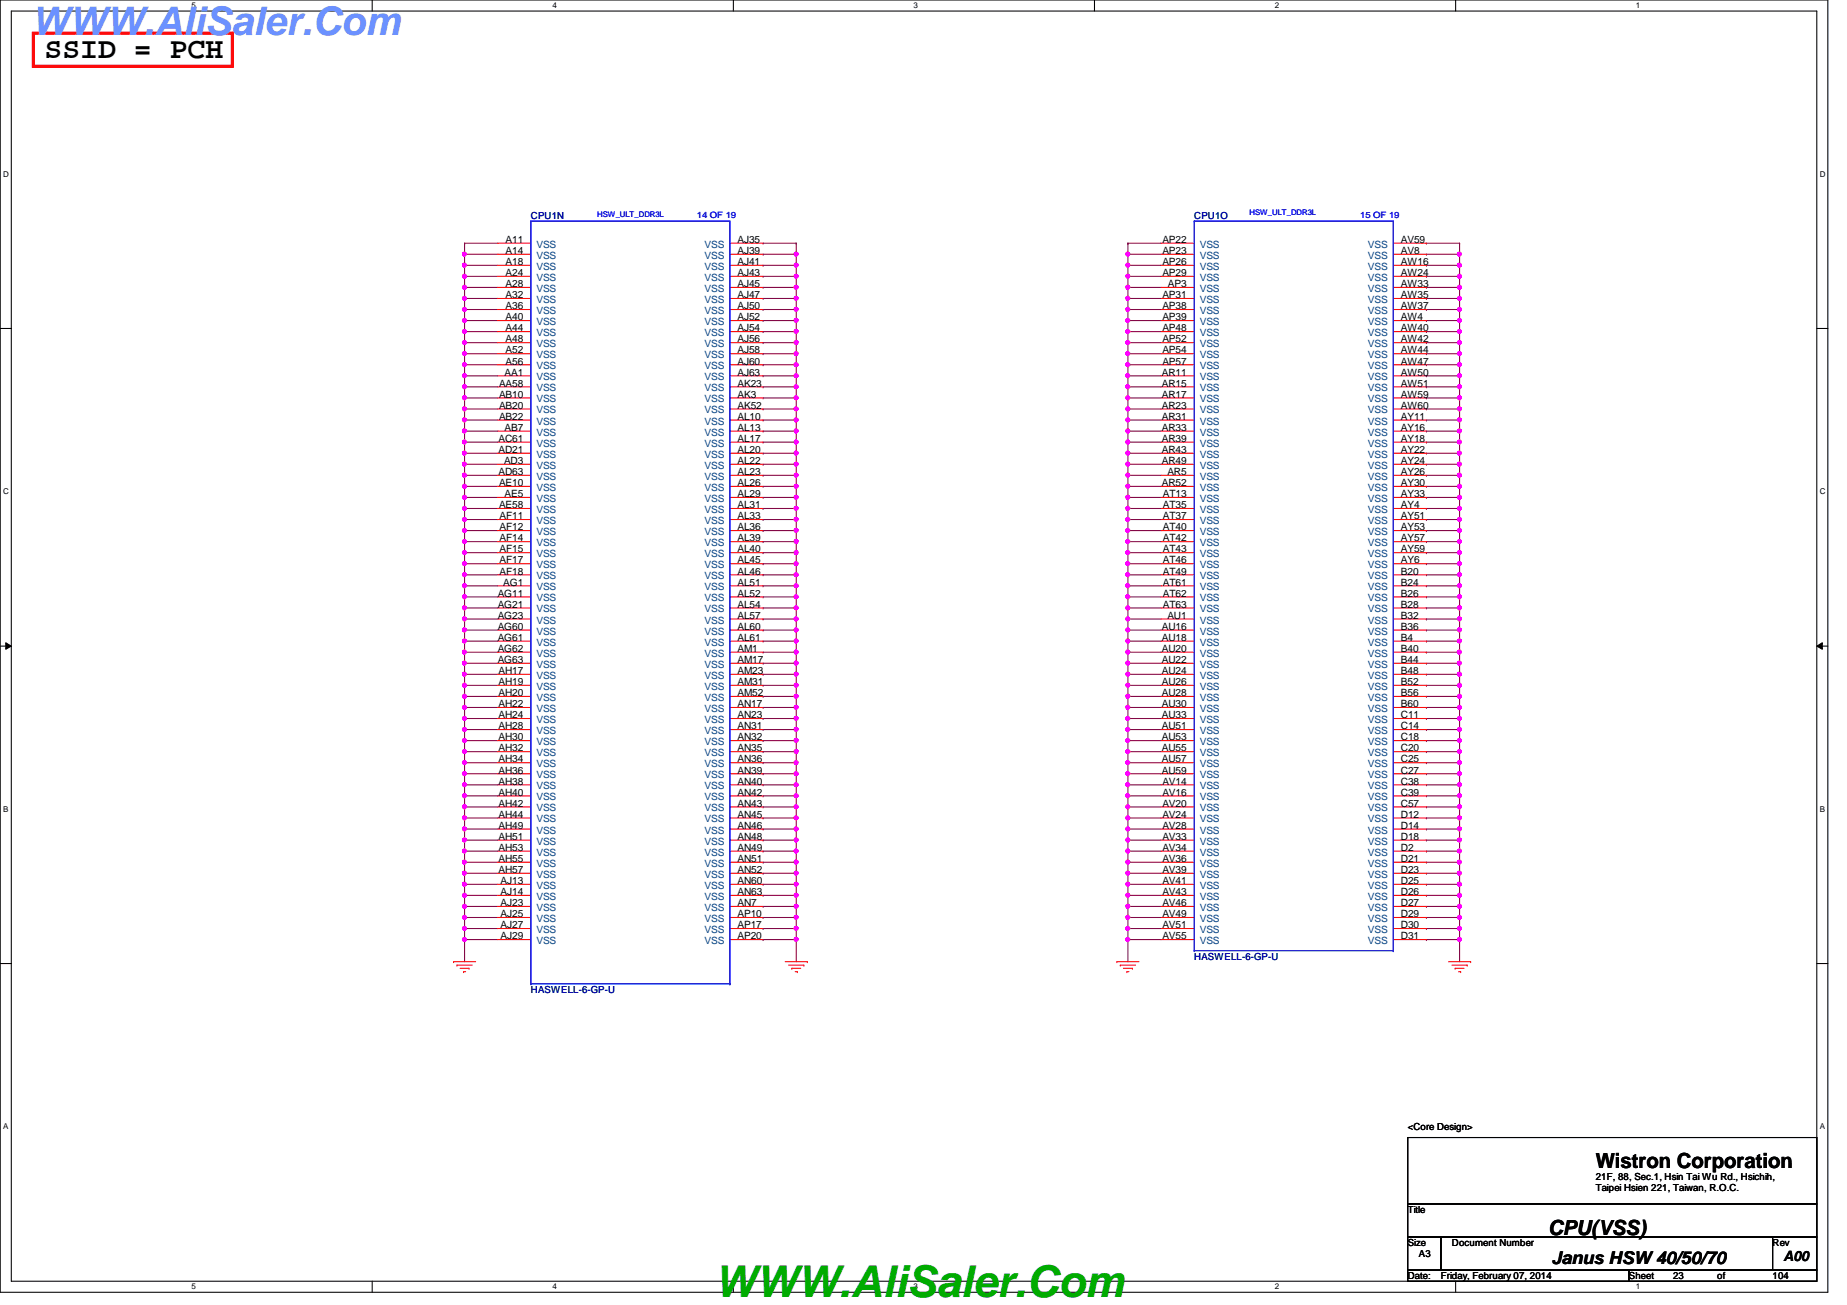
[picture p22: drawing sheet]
<svg xmlns="http://www.w3.org/2000/svg" width="297mm" height="210mm" viewBox="0 0 297 210" stroke-linecap="round" stroke-linejoin="round" font-family="sans-serif">
<defs><g id="words">
<text font-size="7.1" fill="#00ab00" x="114.9" y="208.6">WWW.AliSaler.Com</text>
<text font-size="6.3" fill="#6b91ff" x="5.1" y="5.6">WWW.AliSaler.Com</text>
<text font-size="4.8" x="7.2" y="9.4">SSID = PCH</text>
<g font-size="3.3">
<text x="256.6" y="187.9">Wistron Corporation</text>
<text x="249" y="198.6">CPU(VSS)</text>
</g>
<text font-size="2.8" x="249.5" y="203.3">Janus HSW 40/50/70</text>
<text font-size="2.3" x="286.8" y="202.8">A00</text>
<g font-size="1.6" fill="#000080">
<text x="85.4" y="35.2">CPU1N</text>
<text x="192.1" y="35.2">CPU1O</text>
<text x="192.1" y="154.3">HASWELL-6-GP-U</text>
<text x="85.4" y="159.7">HASWELL-6-GP-U</text>
</g>
<g font-size="1.6">
<text x="81.3" y="39.1">A11</text>
<text x="81.3" y="40.9">A14</text>
<text x="118.6" y="39.1">AJ35</text>
<text x="118.6" y="40.9">AJ39</text>
<text x="186.9" y="39.1">AP22</text>
<text x="186.9" y="40.9">AP23</text>
<text x="225.3" y="39.1">AV59</text>
<text x="225.3" y="40.9">AV8</text>
<text x="81.3" y="46.2">A28</text>
<text x="81.3" y="42.6">A18</text>
<text x="81.3" y="44.4">A24</text>
<text x="81.3" y="48">A32</text>
<text x="118.6" y="44.4">AJ43</text>
<text x="118.6" y="46.2">AJ45</text>
<text x="118.6" y="48">AJ47</text>
<text x="118.6" y="42.6">AJ41</text>
<text x="186.9" y="44.4">AP29</text>
<text x="186.9" y="48">AP31</text>
<text x="186.9" y="42.6">AP26</text>
<text x="187.8" y="46.2">AP3</text>
<text x="225.3" y="44.4">AW24</text>
<text x="225.3" y="46.2">AW33</text>
<text x="225.3" y="48">AW35</text>
<text x="225.3" y="42.6">AW16</text>
<text x="81.3" y="49.7">A36</text>
<text x="81.3" y="51.5">A40</text>
<text x="81.3" y="53.3">A44</text>
<text x="118.6" y="49.7">AJ50</text>
<text x="118.6" y="51.5">AJ52</text>
<text x="118.6" y="53.3">AJ54</text>
<text x="186.9" y="49.7">AP38</text>
<text x="186.9" y="51.5">AP39</text>
<text x="186.9" y="53.3">AP48</text>
<text x="225.3" y="49.7">AW37</text>
<text x="225.3" y="51.5">AW4</text>
<text x="225.3" y="53.3">AW40</text>
<text x="81.3" y="55.1">A48</text>
<text x="81.3" y="56.9">A52</text>
<text x="81.3" y="58.6">A56</text>
<text x="118.6" y="55.1">AJ56</text>
<text x="118.6" y="56.9">AJ58</text>
<text x="118.6" y="58.6">AJ60</text>
<text x="186.9" y="55.1">AP52</text>
<text x="186.9" y="56.9">AP54</text>
<text x="186.9" y="58.6">AP57</text>
<text x="225.3" y="55.1">AW42</text>
<text x="225.3" y="56.9">AW44</text>
<text x="225.3" y="58.6">AW47</text>
<text x="80.3" y="62.2">AA58</text>
<text x="80.3" y="64">AB10</text>
<text x="80.3" y="65.7">AB20</text>
<text x="81.1" y="60.4">AA1</text>
<text x="118.6" y="60.4">AJ63</text>
<text x="118.6" y="62.2">AK23</text>
<text x="118.6" y="64">AK3</text>
<text x="118.6" y="65.7">AK52</text>
<text x="186.9" y="60.4">AR11</text>
<text x="186.9" y="62.2">AR15</text>
<text x="186.9" y="64">AR17</text>
<text x="186.9" y="65.7">AR23</text>
<text x="225.3" y="60.4">AW50</text>
<text x="225.3" y="62.2">AW51</text>
<text x="225.3" y="64">AW59</text>
<text x="225.3" y="65.7">AW60</text>
<text x="80.2" y="71.1">AC61</text>
<text x="80.3" y="67.5">AB22</text>
<text x="81.1" y="69.3">AB7</text>
<text x="118.6" y="67.5">AL10</text>
<text x="118.6" y="69.3">AL13</text>
<text x="118.6" y="71.1">AL17</text>
<text x="186.9" y="67.5">AR31</text>
<text x="186.9" y="69.3">AR33</text>
<text x="186.9" y="71.1">AR39</text>
<text x="225.3" y="67.5">AY11</text>
<text x="225.3" y="69.3">AY16</text>
<text x="225.3" y="71.1">AY18</text>
<text x="80.2" y="72.9">AD21</text>
<text x="80.2" y="76.4">AD63</text>
<text x="81.1" y="74.6">AD3</text>
<text x="118.6" y="72.9">AL20</text>
<text x="118.6" y="74.6">AL22</text>
<text x="118.6" y="76.4">AL23</text>
<text x="186.9" y="72.9">AR43</text>
<text x="186.9" y="74.6">AR49</text>
<text x="187.7" y="76.4">AR5</text>
<text x="225.3" y="72.9">AY22</text>
<text x="225.3" y="74.6">AY24</text>
<text x="225.3" y="76.4">AY26</text>
<text x="80.3" y="78.2">AE10</text>
<text x="80.3" y="81.7">AE58</text>
<text x="80.3" y="83.5">AF11</text>
<text x="81.1" y="80">AE5</text>
<text x="118.6" y="78.2">AL26</text>
<text x="118.6" y="80">AL29</text>
<text x="118.6" y="81.7">AL31</text>
<text x="118.6" y="83.5">AL33</text>
<text x="186.9" y="78.2">AR52</text>
<text x="187" y="80">AT13</text>
<text x="187" y="81.7">AT35</text>
<text x="187" y="83.5">AT37</text>
<text x="225.3" y="78.2">AY30</text>
<text x="225.3" y="80">AY33</text>
<text x="225.3" y="81.7">AY4</text>
<text x="225.3" y="83.5">AY51</text>
<text x="80.3" y="85.3">AF12</text>
<text x="80.3" y="87.1">AF14</text>
<text x="80.3" y="88.9">AF15</text>
<text x="118.6" y="85.3">AL36</text>
<text x="118.6" y="87.1">AL39</text>
<text x="118.6" y="88.9">AL40</text>
<text x="187" y="85.3">AT40</text>
<text x="187" y="87.1">AT42</text>
<text x="187" y="88.9">AT43</text>
<text x="225.3" y="85.3">AY53</text>
<text x="225.3" y="87.1">AY57</text>
<text x="225.3" y="88.9">AY59</text>
<text x="80" y="96">AG11</text>
<text x="80.3" y="90.6">AF17</text>
<text x="80.3" y="92.4">AF18</text>
<text x="80.9" y="94.2">AG1</text>
<text x="118.6" y="94.2">AL51</text>
<text x="118.6" y="90.6">AL45</text>
<text x="118.6" y="92.4">AL46</text>
<text x="118.6" y="96">AL52</text>
<text x="187" y="90.6">AT46</text>
<text x="187" y="92.4">AT49</text>
<text x="187" y="94.2">AT61</text>
<text x="187" y="96">AT62</text>
<text x="225.3" y="90.6">AY6</text>
<text x="225.3" y="92.4">B20</text>
<text x="225.3" y="94.2">B24</text>
<text x="225.3" y="96">B26</text>
<text x="80" y="99.5">AG23</text>
<text x="80" y="101.3">AG60</text>
<text x="80" y="97.7">AG21</text>
<text x="118.6" y="97.7">AL54</text>
<text x="118.6" y="99.5">AL57</text>
<text x="118.6" y="101.3">AL60</text>
<text x="186.9" y="101.3">AU16</text>
<text x="187" y="97.7">AT63</text>
<text x="187.7" y="99.5">AU1</text>
<text x="225.3" y="97.7">B28</text>
<text x="225.3" y="99.5">B32</text>
<text x="225.3" y="101.3">B36</text>
<text x="80" y="104.9">AG62</text>
<text x="80" y="106.6">AG63</text>
<text x="80" y="103.1">AG61</text>
<text x="118.6" y="104.9">AM1</text>
<text x="118.6" y="103.1">AL61</text>
<text x="118.6" y="106.6">AM17</text>
<text x="186.9" y="103.1">AU18</text>
<text x="186.9" y="106.6">AU22</text>
<text x="186.9" y="104.9">AU20</text>
<text x="225.3" y="103.1">B4</text>
<text x="225.3" y="104.9">B40</text>
<text x="225.3" y="106.6">B44</text>
<text x="80.2" y="110.2">AH19</text>
<text x="80.2" y="113.7">AH22</text>
<text x="80.2" y="112">AH20</text>
<text x="80.2" y="108.4">AH17</text>
<text x="118.6" y="108.4">AM23</text>
<text x="118.6" y="110.2">AM31</text>
<text x="118.6" y="112">AM52</text>
<text x="118.6" y="113.7">AN17</text>
<text x="186.9" y="113.7">AU30</text>
<text x="186.9" y="112">AU28</text>
<text x="186.9" y="110.2">AU26</text>
<text x="186.9" y="108.4">AU24</text>
<text x="225.3" y="108.4">B48</text>
<text x="225.3" y="110.2">B52</text>
<text x="225.3" y="112">B56</text>
<text x="225.3" y="113.7">B60</text>
<text x="80.2" y="115.5">AH24</text>
<text x="80.2" y="117.3">AH28</text>
<text x="80.2" y="119.1">AH30</text>
<text x="118.6" y="115.5">AN23</text>
<text x="118.6" y="117.3">AN31</text>
<text x="118.6" y="119.1">AN32</text>
<text x="186.9" y="115.5">AU33</text>
<text x="186.9" y="117.3">AU51</text>
<text x="186.9" y="119.1">AU53</text>
<text x="225.3" y="119.1">C18</text>
<text x="225.3" y="115.5">C11</text>
<text x="225.3" y="117.3">C14</text>
<text x="80.2" y="120.9">AH32</text>
<text x="80.2" y="124.4">AH36</text>
<text x="80.2" y="122.6">AH34</text>
<text x="118.6" y="120.9">AN35</text>
<text x="118.6" y="122.6">AN36</text>
<text x="118.6" y="124.4">AN39</text>
<text x="186.9" y="120.9">AU55</text>
<text x="186.9" y="122.6">AU57</text>
<text x="186.9" y="124.4">AU59</text>
<text x="225.3" y="120.9">C20</text>
<text x="225.3" y="122.6">C25</text>
<text x="225.3" y="124.4">C27</text>
<text x="80.2" y="131.5">AH44</text>
<text x="80.2" y="126.2">AH38</text>
<text x="80.2" y="128">AH40</text>
<text x="80.2" y="129.8">AH42</text>
<text x="118.6" y="126.2">AN40</text>
<text x="118.6" y="128">AN42</text>
<text x="118.6" y="129.8">AN43</text>
<text x="118.6" y="131.5">AN45</text>
<text x="186.9" y="128">AV16</text>
<text x="186.9" y="131.5">AV24</text>
<text x="186.9" y="129.8">AV20</text>
<text x="186.9" y="126.2">AV14</text>
<text x="225.3" y="126.2">C38</text>
<text x="225.3" y="128">C39</text>
<text x="225.3" y="129.8">C57</text>
<text x="225.3" y="131.5">D12</text>
<text x="80.2" y="133.3">AH49</text>
<text x="80.2" y="135.1">AH51</text>
<text x="80.2" y="136.9">AH53</text>
<text x="118.6" y="136.9">AN49</text>
<text x="118.6" y="133.3">AN46</text>
<text x="118.6" y="135.1">AN48</text>
<text x="186.9" y="135.1">AV33</text>
<text x="186.9" y="133.3">AV28</text>
<text x="186.9" y="136.9">AV34</text>
<text x="225.3" y="133.3">D14</text>
<text x="225.3" y="135.1">D18</text>
<text x="225.3" y="136.9">D2</text>
<text x="80.2" y="138.6">AH55</text>
<text x="80.2" y="140.4">AH57</text>
<text x="80.5" y="142.2">AJ13</text>
<text x="80.5" y="144">AJ14</text>
<text x="118.6" y="138.6">AN51</text>
<text x="118.6" y="140.4">AN52</text>
<text x="118.6" y="142.2">AN60</text>
<text x="118.6" y="144">AN63</text>
<text x="186.9" y="138.6">AV36</text>
<text x="186.9" y="140.4">AV39</text>
<text x="186.9" y="142.2">AV41</text>
<text x="186.9" y="144">AV43</text>
<text x="225.3" y="144">D26</text>
<text x="225.3" y="142.2">D25</text>
<text x="225.3" y="140.4">D23</text>
<text x="225.3" y="138.6">D21</text>
<text x="80.5" y="145.8">AJ23</text>
<text x="80.5" y="147.5">AJ25</text>
<text x="80.5" y="149.3">AJ27</text>
<text x="118.6" y="147.5">AP10</text>
<text x="118.6" y="145.8">AN7</text>
<text x="118.6" y="149.3">AP17</text>
<text x="186.9" y="145.8">AV46</text>
<text x="186.9" y="147.5">AV49</text>
<text x="186.9" y="149.3">AV51</text>
<text x="225.3" y="145.8">D27</text>
<text x="225.3" y="147.5">D29</text>
<text x="225.3" y="149.3">D30</text>
<text x="80.5" y="151.1">AJ29</text>
<text x="118.6" y="151.1">AP20</text>
<text x="186.9" y="151.1">AV55</text>
<text x="225.3" y="151.1">D31</text>
<text x="226.4" y="181.7">&lt;Core Design&gt;</text>
<text x="256.6" y="189.7">21F, 88, Sec.1, Hsin Tai Wu Rd., Hsichih,</text>
<text x="256.6" y="191.6">Taipei Hsien 221, Taiwan, R.O.C.</text>
<text x="226.4" y="195.1">Title</text>
<text x="226.4" y="200.4">Size</text>
<text x="228.2" y="202.2">A3</text>
<text x="233.5" y="200.4">Document Number</text>
<text x="285.1" y="200.4">Rev</text>
<text x="226.4" y="205.7">Date:</text>
<text x="231.7" y="205.7">Friday, February 07, 2014</text>
<text x="262" y="205.7">Sheet</text>
<text x="269.1" y="205.7">23</text>
<text x="276.2" y="205.7">of</text>
<text x="285.1" y="205.7">104</text>
</g>
<g font-size="1.6" fill="#004080">
<text x="86.3" y="39.8">VSS</text>
<text x="86.3" y="41.6">VSS</text>
<text x="113.3" y="39.8">VSS</text>
<text x="113.3" y="41.6">VSS</text>
<text x="193" y="39.8">VSS</text>
<text x="193" y="41.6">VSS</text>
<text x="220" y="39.8">VSS</text>
<text x="220" y="41.6">VSS</text>
<text x="86.3" y="46.9">VSS</text>
<text x="86.3" y="43.4">VSS</text>
<text x="86.3" y="45.2">VSS</text>
<text x="113.3" y="45.2">VSS</text>
<text x="113.3" y="46.9">VSS</text>
<text x="113.3" y="43.4">VSS</text>
<text x="193" y="45.2">VSS</text>
<text x="193" y="43.4">VSS</text>
<text x="193" y="46.9">VSS</text>
<text x="220" y="45.2">VSS</text>
<text x="220" y="46.9">VSS</text>
<text x="220" y="43.4">VSS</text>
<text x="86.3" y="48.7">VSS</text>
<text x="86.3" y="50.5">VSS</text>
<text x="86.3" y="52.3">VSS</text>
<text x="113.3" y="50.5">VSS</text>
<text x="113.3" y="52.3">VSS</text>
<text x="113.3" y="48.7">VSS</text>
<text x="193" y="50.5">VSS</text>
<text x="193" y="48.7">VSS</text>
<text x="193" y="52.3">VSS</text>
<text x="220" y="48.7">VSS</text>
<text x="220" y="50.5">VSS</text>
<text x="220" y="52.3">VSS</text>
<text x="86.3" y="54.1">VSS</text>
<text x="86.3" y="55.8">VSS</text>
<text x="86.3" y="57.6">VSS</text>
<text x="86.3" y="59.4">VSS</text>
<text x="113.3" y="55.8">VSS</text>
<text x="113.3" y="57.6">VSS</text>
<text x="113.3" y="59.4">VSS</text>
<text x="113.3" y="54.1">VSS</text>
<text x="193" y="55.8">VSS</text>
<text x="193" y="57.6">VSS</text>
<text x="193" y="59.4">VSS</text>
<text x="193" y="54.1">VSS</text>
<text x="220" y="55.8">VSS</text>
<text x="220" y="57.6">VSS</text>
<text x="220" y="59.4">VSS</text>
<text x="220" y="54.1">VSS</text>
<text x="86.3" y="61.2">VSS</text>
<text x="86.3" y="62.9">VSS</text>
<text x="86.3" y="64.7">VSS</text>
<text x="113.3" y="61.2">VSS</text>
<text x="113.3" y="62.9">VSS</text>
<text x="113.3" y="64.7">VSS</text>
<text x="193" y="61.2">VSS</text>
<text x="193" y="62.9">VSS</text>
<text x="193" y="64.7">VSS</text>
<text x="220" y="61.2">VSS</text>
<text x="220" y="62.9">VSS</text>
<text x="220" y="64.7">VSS</text>
<text x="86.3" y="66.5">VSS</text>
<text x="86.3" y="68.3">VSS</text>
<text x="86.3" y="70.1">VSS</text>
<text x="86.3" y="71.8">VSS</text>
<text x="113.3" y="66.5">VSS</text>
<text x="113.3" y="68.3">VSS</text>
<text x="113.3" y="70.1">VSS</text>
<text x="113.3" y="71.8">VSS</text>
<text x="193" y="66.5">VSS</text>
<text x="193" y="68.3">VSS</text>
<text x="193" y="70.1">VSS</text>
<text x="193" y="71.8">VSS</text>
<text x="220" y="68.3">VSS</text>
<text x="220" y="70.1">VSS</text>
<text x="220" y="71.8">VSS</text>
<text x="220" y="66.5">VSS</text>
<text x="86.3" y="73.6">VSS</text>
<text x="86.3" y="75.4">VSS</text>
<text x="86.3" y="77.2">VSS</text>
<text x="113.3" y="73.6">VSS</text>
<text x="113.3" y="75.4">VSS</text>
<text x="113.3" y="77.2">VSS</text>
<text x="193" y="73.6">VSS</text>
<text x="193" y="75.4">VSS</text>
<text x="193" y="77.2">VSS</text>
<text x="220" y="73.6">VSS</text>
<text x="220" y="75.4">VSS</text>
<text x="220" y="77.2">VSS</text>
<text x="86.3" y="79">VSS</text>
<text x="86.3" y="80.7">VSS</text>
<text x="86.3" y="82.5">VSS</text>
<text x="113.3" y="79">VSS</text>
<text x="113.3" y="80.7">VSS</text>
<text x="113.3" y="82.5">VSS</text>
<text x="193" y="79">VSS</text>
<text x="193" y="80.7">VSS</text>
<text x="193" y="82.5">VSS</text>
<text x="220" y="79">VSS</text>
<text x="220" y="80.7">VSS</text>
<text x="220" y="82.5">VSS</text>
<text x="86.3" y="84.3">VSS</text>
<text x="86.3" y="86.1">VSS</text>
<text x="86.3" y="87.8">VSS</text>
<text x="86.3" y="89.6">VSS</text>
<text x="113.3" y="84.3">VSS</text>
<text x="113.3" y="86.1">VSS</text>
<text x="113.3" y="87.8">VSS</text>
<text x="113.3" y="89.6">VSS</text>
<text x="193" y="84.3">VSS</text>
<text x="193" y="86.1">VSS</text>
<text x="193" y="87.8">VSS</text>
<text x="193" y="89.6">VSS</text>
<text x="220" y="84.3">VSS</text>
<text x="220" y="86.1">VSS</text>
<text x="220" y="87.8">VSS</text>
<text x="220" y="89.6">VSS</text>
<text x="86.3" y="91.4">VSS</text>
<text x="86.3" y="95">VSS</text>
<text x="86.3" y="93.2">VSS</text>
<text x="113.3" y="95">VSS</text>
<text x="113.3" y="91.4">VSS</text>
<text x="113.3" y="93.2">VSS</text>
<text x="193" y="91.4">VSS</text>
<text x="193" y="93.2">VSS</text>
<text x="193" y="95">VSS</text>
<text x="220" y="91.4">VSS</text>
<text x="220" y="93.2">VSS</text>
<text x="220" y="95">VSS</text>
<text x="86.3" y="96.7">VSS</text>
<text x="86.3" y="100.3">VSS</text>
<text x="86.3" y="98.5">VSS</text>
<text x="113.3" y="96.7">VSS</text>
<text x="113.3" y="98.5">VSS</text>
<text x="113.3" y="100.3">VSS</text>
<text x="193" y="96.7">VSS</text>
<text x="193" y="98.5">VSS</text>
<text x="193" y="100.3">VSS</text>
<text x="220" y="96.7">VSS</text>
<text x="220" y="98.5">VSS</text>
<text x="220" y="100.3">VSS</text>
<text x="86.3" y="102.1">VSS</text>
<text x="86.3" y="105.6">VSS</text>
<text x="86.3" y="107.4">VSS</text>
<text x="86.3" y="103.8">VSS</text>
<text x="113.3" y="105.6">VSS</text>
<text x="113.3" y="102.1">VSS</text>
<text x="113.3" y="103.8">VSS</text>
<text x="113.3" y="107.4">VSS</text>
<text x="193" y="103.8">VSS</text>
<text x="193" y="107.4">VSS</text>
<text x="193" y="105.6">VSS</text>
<text x="193" y="102.1">VSS</text>
<text x="220" y="102.1">VSS</text>
<text x="220" y="103.8">VSS</text>
<text x="220" y="105.6">VSS</text>
<text x="220" y="107.4">VSS</text>
<text x="86.3" y="111">VSS</text>
<text x="86.3" y="112.7">VSS</text>
<text x="86.3" y="109.2">VSS</text>
<text x="113.3" y="109.2">VSS</text>
<text x="113.3" y="111">VSS</text>
<text x="113.3" y="112.7">VSS</text>
<text x="193" y="112.7">VSS</text>
<text x="193" y="111">VSS</text>
<text x="193" y="109.2">VSS</text>
<text x="220" y="109.2">VSS</text>
<text x="220" y="111">VSS</text>
<text x="220" y="112.7">VSS</text>
<text x="86.3" y="116.3">VSS</text>
<text x="86.3" y="118.1">VSS</text>
<text x="86.3" y="119.8">VSS</text>
<text x="86.3" y="114.5">VSS</text>
<text x="113.3" y="116.3">VSS</text>
<text x="113.3" y="114.5">VSS</text>
<text x="113.3" y="118.1">VSS</text>
<text x="113.3" y="119.8">VSS</text>
<text x="193" y="116.3">VSS</text>
<text x="193" y="114.5">VSS</text>
<text x="193" y="118.1">VSS</text>
<text x="193" y="119.8">VSS</text>
<text x="220" y="114.5">VSS</text>
<text x="220" y="119.8">VSS</text>
<text x="220" y="116.3">VSS</text>
<text x="220" y="118.1">VSS</text>
<text x="86.3" y="121.6">VSS</text>
<text x="86.3" y="125.2">VSS</text>
<text x="86.3" y="123.4">VSS</text>
<text x="113.3" y="121.6">VSS</text>
<text x="113.3" y="123.4">VSS</text>
<text x="113.3" y="125.2">VSS</text>
<text x="193" y="121.6">VSS</text>
<text x="193" y="123.4">VSS</text>
<text x="193" y="125.2">VSS</text>
<text x="220" y="121.6">VSS</text>
<text x="220" y="123.4">VSS</text>
<text x="220" y="125.2">VSS</text>
<text x="86.3" y="127">VSS</text>
<text x="86.3" y="128.7">VSS</text>
<text x="86.3" y="130.5">VSS</text>
<text x="113.3" y="127">VSS</text>
<text x="113.3" y="128.7">VSS</text>
<text x="113.3" y="130.5">VSS</text>
<text x="193" y="128.7">VSS</text>
<text x="193" y="130.5">VSS</text>
<text x="193" y="127">VSS</text>
<text x="220" y="127">VSS</text>
<text x="220" y="128.7">VSS</text>
<text x="220" y="130.5">VSS</text>
<text x="86.3" y="132.3">VSS</text>
<text x="86.3" y="134.1">VSS</text>
<text x="86.3" y="135.8">VSS</text>
<text x="86.3" y="137.6">VSS</text>
<text x="113.3" y="137.6">VSS</text>
<text x="113.3" y="132.3">VSS</text>
<text x="113.3" y="134.1">VSS</text>
<text x="113.3" y="135.8">VSS</text>
<text x="193" y="132.3">VSS</text>
<text x="193" y="135.8">VSS</text>
<text x="193" y="134.1">VSS</text>
<text x="193" y="137.6">VSS</text>
<text x="220" y="132.3">VSS</text>
<text x="220" y="134.1">VSS</text>
<text x="220" y="135.8">VSS</text>
<text x="220" y="137.6">VSS</text>
<text x="86.3" y="139.4">VSS</text>
<text x="86.3" y="141.2">VSS</text>
<text x="86.3" y="143">VSS</text>
<text x="113.3" y="139.4">VSS</text>
<text x="113.3" y="141.2">VSS</text>
<text x="113.3" y="143">VSS</text>
<text x="193" y="139.4">VSS</text>
<text x="193" y="141.2">VSS</text>
<text x="193" y="143">VSS</text>
<text x="220" y="143">VSS</text>
<text x="220" y="141.2">VSS</text>
<text x="220" y="139.4">VSS</text>
<text x="86.3" y="144.7">VSS</text>
<text x="86.3" y="146.5">VSS</text>
<text x="86.3" y="148.3">VSS</text>
<text x="113.3" y="148.3">VSS</text>
<text x="113.3" y="144.7">VSS</text>
<text x="113.3" y="146.5">VSS</text>
<text x="193" y="144.7">VSS</text>
<text x="193" y="146.5">VSS</text>
<text x="193" y="148.3">VSS</text>
<text x="220" y="144.7">VSS</text>
<text x="220" y="146.5">VSS</text>
<text x="220" y="148.3">VSS</text>
<text x="86.3" y="150.1">VSS</text>
<text x="86.3" y="151.8">VSS</text>
<text x="113.3" y="150.1">VSS</text>
<text x="113.3" y="151.8">VSS</text>
<text x="193" y="151.8">VSS</text>
<text x="193" y="150.1">VSS</text>
<text x="220" y="150.1">VSS</text>
<text x="220" y="151.8">VSS</text>
</g>
<g font-size="1.4" fill="#00f">
<text x="112.1" y="35.1">14 OF 19</text>
<text x="218.7" y="35.1">15 OF 19</text>
</g>
<g font-size="1.3">
<text x="30.8" y="1.3">5</text>
<text x="88.9" y="1.3">4</text>
<text x="146.9" y="1.3">3</text>
<text x="205" y="1.3">2</text>
<text x="263.1" y="1.3">1</text>
<text x=".5" y="28.4">D</text>
<text x="292.6" y="28.4">D</text>
<text x=".5" y="79.5">C</text>
<text x="292.6" y="79.5">C</text>
<text x=".5" y="130.6">B</text>
<text x="292.6" y="130.6">B</text>
<text x=".5" y="181.7">A</text>
<text x="292.6" y="181.7">A</text>
<text x="30.8" y="207.4">5</text>
<text x="88.9" y="207.4">4</text>
<text x="146.9" y="207.4">3</text>
<text x="205" y="207.4">2</text>
<text x="263.1" y="207.4">1</text>
</g>
<g font-size="1.3" fill="#00f">
<text x="96.1" y="34.9">HSW_ULT_DDR3L</text>
<text x="201" y="34.6">HSW_ULT_DDR3L</text>
</g>
</g></defs>
<path d="M0 0h294v207.9h-294zM1.8 1.8h290.4v204.3h-290.4z" fill="none" stroke="#000" stroke-width=".17"/>
<g fill="#fff">
<path d="M30.8 .2h.7v1.4h-.7z"/>
<path d="M30.8 206.2h.7v1.4h-.7z"/>
</g>
<path d="M59.9 0v1.8M59.9 206.1v1.8" fill="none" stroke="#000" stroke-width=".17"/>
<g fill="#fff">
<path d="M88.9 .2h.6v1.4h-.6z"/>
<path d="M88.9 206.2h.6v1.4h-.6z"/>
</g>
<path d="M117.9 0v1.8M117.9 206.1v1.8" fill="none" stroke="#000" stroke-width=".17"/>
<g fill="#fff">
<path d="M146.9 .2h.7v1.4h-.7z"/>
<path d="M146.9 206.2h.7v1.4h-.7z"/>
</g>
<path d="M176 0v1.8M176 206.1v1.8" fill="none" stroke="#000" stroke-width=".17"/>
<g fill="#fff">
<path d="M205 .2h.7v1.4h-.7z"/>
<path d="M205 206.2h.7v1.4h-.7z"/>
</g>
<path d="M234.1 0v1.8M234.1 206.1v1.8" fill="none" stroke="#000" stroke-width=".17"/>
<g fill="#fff">
<path d="M263.1 .2h.7v1.4h-.7z"/>
<path d="M263.1 206.2h.7v1.4h-.7z"/>
<path d="M.5 27.3h.9v1.4h-.9z"/>
<path d="M292.6 27.3h.9v1.4h-.9z"/>
<path d="M.5 78.4h.9v1.4h-.9z"/>
<path d="M292.6 78.4h.9v1.4h-.9z"/>
</g>
<path d="M0 52.8h1.8M292.2 52.8h1.8" fill="none" stroke="#000" stroke-width=".17"/>
<g fill="#fff">
<path d="M.5 129.5h.8v1.4h-.8z"/>
<path d="M292.6 129.5h.9v1.4h-.9z"/>
</g>
<path d="M0 103.9h1.8M292.2 103.9h1.8" fill="none" stroke="#000" stroke-width=".17"/>
<path d="M.9 103.4l.9 .5-.9 .5zM292.2 103.9l.9-.5v1z" fill="#000"/>
<path d="M.9 103.4l.9 .5-.9 .5zM292.2 103.9l.9-.5v1z" fill="none" stroke="#000" stroke-width=".16"/>
<g fill="#fff">
<path d="M.5 180.5h.8v1.4h-.8z"/>
<path d="M292.6 180.5h.9v1.4h-.9z"/>
</g>
<path d="M0 155h1.8M292.2 155h1.8" fill="none" stroke="#000" stroke-width=".17"/>
<path d="M128.1 81.8h.1M128.1 80h.1M128.1 80v3.6" fill="none" stroke="#800040" stroke-width=".17"/>
<circle cx="128" cy="80" r=".32" fill="#f0f"/>
<circle cx="128" cy="80" r=".32" fill="none" stroke="#f0f" stroke-width=".17"/>
<path d="M128.1 53.3h.1M128.1 53.3v1.8M128.1 145.8h.1M128.1 145.8v1.8" fill="none" stroke="#800040" stroke-width=".17"/>
<circle cx="128" cy="145.8" r=".32" fill="#f0f"/>
<circle cx="128" cy="145.8" r=".32" fill="none" stroke="#f0f" stroke-width=".17"/>
<path d="M128.1 122.7h.1M128.1 122.7v1.8" fill="none" stroke="#800040" stroke-width=".17"/>
<circle cx="128" cy="122.7" r=".32" fill="#f0f"/>
<circle cx="128" cy="122.7" r=".32" fill="none" stroke="#f0f" stroke-width=".17"/>
<path d="M128.1 110.2h.1M128.1 110.2v1.8" fill="none" stroke="#800040" stroke-width=".17"/>
<circle cx="128" cy="110.2" r=".32" fill="#f0f"/>
<circle cx="128" cy="110.2" r=".32" fill="none" stroke="#f0f" stroke-width=".17"/>
<path d="M128.1 119.1h.1M128.1 119.1v1.8" fill="none" stroke="#800040" stroke-width=".17"/>
<circle cx="128" cy="119.1" r=".32" fill="#f0f"/>
<circle cx="128" cy="119.1" r=".32" fill="none" stroke="#f0f" stroke-width=".17"/>
<path d="M128.1 135.1h.1M128.1 135.1v1.8" fill="none" stroke="#800040" stroke-width=".17"/>
<circle cx="128" cy="135.1" r=".32" fill="#f0f"/>
<circle cx="128" cy="135.1" r=".32" fill="none" stroke="#f0f" stroke-width=".17"/>
<path d="M128.1 51.6h.1M128.1 51.6v1.7" fill="none" stroke="#800040" stroke-width=".17"/>
<circle cx="128" cy="51.5" r=".32" fill="#f0f"/>
<circle cx="128" cy="51.5" r=".32" fill="none" stroke="#f0f" stroke-width=".17"/>
<path d="M128.1 108.5h.1M128.1 108.5v1.7" fill="none" stroke="#800040" stroke-width=".17"/>
<circle cx="128" cy="108.4" r=".32" fill="#f0f"/>
<circle cx="128" cy="108.4" r=".32" fill="none" stroke="#f0f" stroke-width=".17"/>
<path d="M128.1 97.8h.1M128.1 97.8v1.8" fill="none" stroke="#800040" stroke-width=".17"/>
<circle cx="128" cy="97.8" r=".32" fill="#f0f"/>
<circle cx="128" cy="97.8" r=".32" fill="none" stroke="#f0f" stroke-width=".17"/>
<path d="M128.1 133.3h.1M128.1 133.4v1.7" fill="none" stroke="#800040" stroke-width=".17"/>
<circle cx="128" cy="133.3" r=".32" fill="#f0f"/>
<circle cx="128" cy="133.3" r=".32" fill="none" stroke="#f0f" stroke-width=".17"/>
<path d="M128.1 99.6h.1M128.1 99.6v1.7M128.1 144h.1M128.1 144v1.8" fill="none" stroke="#800040" stroke-width=".17"/>
<circle cx="128" cy="144" r=".32" fill="#f0f"/>
<circle cx="128" cy="144" r=".32" fill="none" stroke="#f0f" stroke-width=".17"/>
<path d="M74.7 46.2h5.3M74.7 46.2h.1M74.7 149.4h5.3M74.7 149.4h.1M74.7 149.4v1.7" fill="none" stroke="#800040" stroke-width=".17"/>
<circle cx="74.7" cy="151.1" r=".32" fill="#f0f"/>
<circle cx="74.7" cy="151.1" r=".32" fill="none" stroke="#f0f" stroke-width=".17"/>
<circle cx="74.7" cy="149.3" r=".32" fill="#f0f"/>
<circle cx="74.7" cy="149.3" r=".32" fill="none" stroke="#f0f" stroke-width=".17"/>
<path d="M74.7 94.2h.1M74.7 94.2v1.8" fill="none" stroke="#800040" stroke-width=".17"/>
<circle cx="74.7" cy="94.2" r=".32" fill="#f0f"/>
<circle cx="74.7" cy="94.2" r=".32" fill="none" stroke="#f0f" stroke-width=".17"/>
<path d="M74.7 103.1h.1M74.7 103.1v1.8" fill="none" stroke="#800040" stroke-width=".17"/>
<circle cx="74.7" cy="103.1" r=".32" fill="#f0f"/>
<circle cx="74.7" cy="103.1" r=".32" fill="none" stroke="#f0f" stroke-width=".17"/>
<path d="M74.7 92.5h.1M74.7 92.5v1.7" fill="none" stroke="#800040" stroke-width=".17"/>
<circle cx="74.7" cy="92.4" r=".32" fill="#f0f"/>
<circle cx="74.7" cy="92.4" r=".32" fill="none" stroke="#f0f" stroke-width=".17"/>
<path d="M74.7 101.3h.1M74.7 101.3v1.8M74.7 142.2h.1M74.7 142.2v1.8" fill="none" stroke="#800040" stroke-width=".17"/>
<circle cx="74.7" cy="142.2" r=".32" fill="#f0f"/>
<circle cx="74.7" cy="142.2" r=".32" fill="none" stroke="#f0f" stroke-width=".17"/>
<path d="M74.7 131.6h.1M74.7 131.6v1.7" fill="none" stroke="#800040" stroke-width=".17"/>
<circle cx="74.7" cy="131.5" r=".32" fill="#f0f"/>
<circle cx="74.7" cy="131.5" r=".32" fill="none" stroke="#f0f" stroke-width=".17"/>
<path d="M74.7 140.5h.1M74.7 140.5v1.7" fill="none" stroke="#800040" stroke-width=".17"/>
<circle cx="74.7" cy="140.4" r=".32" fill="#f0f"/>
<circle cx="74.7" cy="140.4" r=".32" fill="none" stroke="#f0f" stroke-width=".17"/>
<path d="M74.7 129.8h.1M74.7 129.8v1.8" fill="none" stroke="#800040" stroke-width=".17"/>
<circle cx="74.7" cy="129.8" r=".32" fill="#f0f"/>
<circle cx="74.7" cy="129.8" r=".32" fill="none" stroke="#f0f" stroke-width=".17"/>
<path d="M74.7 138.7h.1M74.7 138.7v1.8" fill="none" stroke="#800040" stroke-width=".17"/>
<circle cx="74.7" cy="138.7" r=".32" fill="#f0f"/>
<circle cx="74.7" cy="138.7" r=".32" fill="none" stroke="#f0f" stroke-width=".17"/>
<path d="M74.7 117.3h.1M74.7 117.3v1.8" fill="none" stroke="#800040" stroke-width=".17"/>
<circle cx="74.7" cy="117.3" r=".32" fill="#f0f"/>
<circle cx="74.7" cy="117.3" r=".32" fill="none" stroke="#f0f" stroke-width=".17"/>
<path d="M74.7 87.1h.1M74.7 87.1v1.8M74.7 147.6h.1M74.7 147.6v1.8" fill="none" stroke="#800040" stroke-width=".17"/>
<circle cx="74.7" cy="87.1" r=".32" fill="#f0f"/>
<circle cx="74.7" cy="87.1" r=".32" fill="none" stroke="#f0f" stroke-width=".17"/>
<path d="M74.7 69.3h.1M74.7 69.3v1.8" fill="none" stroke="#800040" stroke-width=".17"/>
<circle cx="74.7" cy="69.3" r=".32" fill="#f0f"/>
<circle cx="74.7" cy="69.3" r=".32" fill="none" stroke="#f0f" stroke-width=".17"/>
<path d="M74.7 46.2h.1M74.7 46.2v1.8" fill="none" stroke="#800040" stroke-width=".17"/>
<circle cx="74.7" cy="46.2" r=".32" fill="#f0f"/>
<circle cx="74.7" cy="46.2" r=".32" fill="none" stroke="#f0f" stroke-width=".17"/>
<path d="M74.7 44.4h.1M74.7 44.4v1.8" fill="none" stroke="#800040" stroke-width=".17"/>
<circle cx="74.7" cy="44.4" r=".32" fill="#f0f"/>
<circle cx="74.7" cy="44.4" r=".32" fill="none" stroke="#f0f" stroke-width=".17"/>
<path d="M74.7 42.7h.1M74.7 42.7v1.7" fill="none" stroke="#800040" stroke-width=".17"/>
<circle cx="74.7" cy="42.6" r=".32" fill="#f0f"/>
<circle cx="74.7" cy="42.6" r=".32" fill="none" stroke="#f0f" stroke-width=".17"/>
<path d="M74.7 40.9h.1M74.7 40.9v1.8" fill="none" stroke="#800040" stroke-width=".17"/>
<circle cx="74.7" cy="40.9" r=".32" fill="#f0f"/>
<circle cx="74.7" cy="40.9" r=".32" fill="none" stroke="#f0f" stroke-width=".17"/>
<path d="M74.7 39.1h.1M74.7 39.1v1.8M74.7 135.1h.1M74.7 133.3h.1M74.7 133.4v3.5" fill="none" stroke="#800040" stroke-width=".17"/>
<circle cx="74.7" cy="133.3" r=".32" fill="#f0f"/>
<circle cx="74.7" cy="133.3" r=".32" fill="none" stroke="#f0f" stroke-width=".17"/>
<path d="M74.7 90.7h.1M74.7 90.7v1.8" fill="none" stroke="#800040" stroke-width=".17"/>
<circle cx="74.7" cy="90.7" r=".32" fill="#f0f"/>
<circle cx="74.7" cy="90.7" r=".32" fill="none" stroke="#f0f" stroke-width=".17"/>
<path d="M74.7 99.6h.1M74.7 97.8h.1M74.7 97.8v3.5" fill="none" stroke="#800040" stroke-width=".17"/>
<circle cx="74.7" cy="97.8" r=".32" fill="#f0f"/>
<circle cx="74.7" cy="97.8" r=".32" fill="none" stroke="#f0f" stroke-width=".17"/>
<path d="M74.7 71.1h.1M74.7 71.1v1.8M74.7 83.6h.1M74.7 83.6v1.7" fill="none" stroke="#800040" stroke-width=".17"/>
<circle cx="74.7" cy="71.1" r=".32" fill="#f0f"/>
<circle cx="74.7" cy="71.1" r=".32" fill="none" stroke="#f0f" stroke-width=".17"/>
<path d="M74.7 67.6h.1M74.7 67.6v1.7" fill="none" stroke="#800040" stroke-width=".17"/>
<circle cx="74.7" cy="67.5" r=".32" fill="#f0f"/>
<circle cx="74.7" cy="67.5" r=".32" fill="none" stroke="#f0f" stroke-width=".17"/>
<path d="M74.7 49.8h.1M74.7 49.8v1.8" fill="none" stroke="#800040" stroke-width=".17"/>
<circle cx="74.7" cy="49.8" r=".32" fill="#f0f"/>
<circle cx="74.7" cy="49.8" r=".32" fill="none" stroke="#f0f" stroke-width=".17"/>
<path d="M74.7 48h.1M74.7 48v1.8" fill="none" stroke="#800040" stroke-width=".17"/>
<circle cx="74.7" cy="48" r=".32" fill="#f0f"/>
<circle cx="74.7" cy="48" r=".32" fill="none" stroke="#f0f" stroke-width=".17"/>
<path d="M74.7 78.2h.1M74.7 78.2v1.8" fill="none" stroke="#800040" stroke-width=".17"/>
<circle cx="74.7" cy="78.2" r=".32" fill="#f0f"/>
<circle cx="74.7" cy="78.2" r=".32" fill="none" stroke="#f0f" stroke-width=".17"/>
<path d="M74.7 85.3h.1M74.7 85.3v1.8" fill="none" stroke="#800040" stroke-width=".17"/>
<circle cx="74.7" cy="85.3" r=".32" fill="#f0f"/>
<circle cx="74.7" cy="85.3" r=".32" fill="none" stroke="#f0f" stroke-width=".17"/>
<path d="M74.7 55.1h.1M74.7 55.1v1.8M74.7 112h.1M74.7 104.9h.1M74.7 104.9v1.8M74.7 112v1.8M74.7 120.9h.1M74.7 120.9v1.8" fill="none" stroke="#800040" stroke-width=".17"/>
<circle cx="74.7" cy="104.9" r=".32" fill="#f0f"/>
<circle cx="74.7" cy="104.9" r=".32" fill="none" stroke="#f0f" stroke-width=".17"/>
<path d="M74.7 72.9h.1M74.7 72.9v1.8M74.7 81.8h.1M74.7 81.8v1.8" fill="none" stroke="#800040" stroke-width=".17"/>
<circle cx="74.7" cy="72.9" r=".32" fill="#f0f"/>
<circle cx="74.7" cy="72.9" r=".32" fill="none" stroke="#f0f" stroke-width=".17"/>
<path d="M74.7 65.8h.1M74.7 65.8v1.8" fill="none" stroke="#800040" stroke-width=".17"/>
<circle cx="74.7" cy="65.8" r=".32" fill="#f0f"/>
<circle cx="74.7" cy="65.8" r=".32" fill="none" stroke="#f0f" stroke-width=".17"/>
<path d="M74.7 128h.1M74.7 128v1.8" fill="none" stroke="#800040" stroke-width=".17"/>
<circle cx="74.7" cy="128" r=".32" fill="#f0f"/>
<circle cx="74.7" cy="128" r=".32" fill="none" stroke="#f0f" stroke-width=".17"/>
<path d="M74.7 136.9h.1M74.7 126.2h.1M74.7 126.2v1.8M74.7 136.9v1.8" fill="none" stroke="#800040" stroke-width=".17"/>
<circle cx="74.7" cy="126.2" r=".32" fill="#f0f"/>
<circle cx="74.7" cy="126.2" r=".32" fill="none" stroke="#f0f" stroke-width=".17"/>
<path d="M74.7 113.8h.1M74.7 113.8v1.8M74.7 124.5h.1M74.7 124.5v1.7" fill="none" stroke="#800040" stroke-width=".17"/>
<circle cx="74.7" cy="113.8" r=".32" fill="#f0f"/>
<circle cx="74.7" cy="113.8" r=".32" fill="none" stroke="#f0f" stroke-width=".17"/>
<path d="M74.7 122.7h.1M74.7 122.7v1.8" fill="none" stroke="#800040" stroke-width=".17"/>
<circle cx="74.7" cy="122.7" r=".32" fill="#f0f"/>
<circle cx="74.7" cy="122.7" r=".32" fill="none" stroke="#f0f" stroke-width=".17"/>
<path d="M74.7 115.6h.1M74.7 115.6v1.7" fill="none" stroke="#800040" stroke-width=".17"/>
<circle cx="74.7" cy="115.5" r=".32" fill="#f0f"/>
<circle cx="74.7" cy="115.5" r=".32" fill="none" stroke="#f0f" stroke-width=".17"/>
<path d="M74.7 58.7h.1M74.7 58.7v1.8" fill="none" stroke="#800040" stroke-width=".17"/>
<circle cx="74.7" cy="58.6" r=".32" fill="#f0f"/>
<circle cx="74.7" cy="58.6" r=".32" fill="none" stroke="#f0f" stroke-width=".17"/>
<path d="M74.7 56.9h.1M74.7 56.9v1.8" fill="none" stroke="#800040" stroke-width=".17"/>
<circle cx="74.7" cy="56.9" r=".32" fill="#f0f"/>
<circle cx="74.7" cy="56.9" r=".32" fill="none" stroke="#f0f" stroke-width=".17"/>
<path d="M74.7 88.9h.1M74.7 88.9v1.8" fill="none" stroke="#800040" stroke-width=".17"/>
<circle cx="74.7" cy="88.9" r=".32" fill="#f0f"/>
<circle cx="74.7" cy="88.9" r=".32" fill="none" stroke="#f0f" stroke-width=".17"/>
<path d="M74.7 74.7h.1M74.7 74.7v1.8" fill="none" stroke="#800040" stroke-width=".17"/>
<circle cx="74.7" cy="74.6" r=".32" fill="#f0f"/>
<circle cx="74.7" cy="74.6" r=".32" fill="none" stroke="#f0f" stroke-width=".17"/>
<path d="M74.7 64h.1M74.7 64v1.8" fill="none" stroke="#800040" stroke-width=".17"/>
<circle cx="74.7" cy="64" r=".32" fill="#f0f"/>
<circle cx="74.7" cy="64" r=".32" fill="none" stroke="#f0f" stroke-width=".17"/>
<path d="M74.7 62.2h.1M74.7 62.2v1.8" fill="none" stroke="#800040" stroke-width=".17"/>
<circle cx="74.7" cy="62.2" r=".32" fill="#f0f"/>
<circle cx="74.7" cy="62.2" r=".32" fill="none" stroke="#f0f" stroke-width=".17"/>
<path d="M74.7 53.3h.1M74.7 51.6h.1M74.7 51.6v3.5" fill="none" stroke="#800040" stroke-width=".17"/>
<circle cx="74.7" cy="51.5" r=".32" fill="#f0f"/>
<circle cx="74.7" cy="51.5" r=".32" fill="none" stroke="#f0f" stroke-width=".17"/>
<path d="M74.7 60.5h.1M74.7 60.5v1.7" fill="none" stroke="#800040" stroke-width=".17"/>
<circle cx="74.7" cy="60.4" r=".32" fill="#f0f"/>
<circle cx="74.7" cy="60.4" r=".32" fill="none" stroke="#f0f" stroke-width=".17"/>
<path d="M74.7 110.2h.1M74.7 119.1h.1M74.7 110.2v1.8M74.7 119.1v1.8" fill="none" stroke="#800040" stroke-width=".17"/>
<circle cx="74.7" cy="119.1" r=".32" fill="#f0f"/>
<circle cx="74.7" cy="119.1" r=".32" fill="none" stroke="#f0f" stroke-width=".17"/>
<path d="M74.7 108.5h.1M74.7 108.5v1.7" fill="none" stroke="#800040" stroke-width=".17"/>
<circle cx="74.7" cy="108.4" r=".32" fill="#f0f"/>
<circle cx="74.7" cy="108.4" r=".32" fill="none" stroke="#f0f" stroke-width=".17"/>
<path d="M74.7 76.5h.1M74.7 76.5v1.7" fill="none" stroke="#800040" stroke-width=".17"/>
<circle cx="74.7" cy="76.4" r=".32" fill="#f0f"/>
<circle cx="74.7" cy="76.4" r=".32" fill="none" stroke="#f0f" stroke-width=".17"/>
<path d="M74.7 145.8h.1M74.7 144h.1M74.7 144v3.6" fill="none" stroke="#800040" stroke-width=".17"/>
<circle cx="74.7" cy="144" r=".32" fill="#f0f"/>
<circle cx="74.7" cy="144" r=".32" fill="none" stroke="#f0f" stroke-width=".17"/>
<path d="M74.7 106.7h.1M74.7 106.7v1.8" fill="none" stroke="#800040" stroke-width=".17"/>
<circle cx="74.7" cy="106.7" r=".32" fill="#f0f"/>
<circle cx="74.7" cy="106.7" r=".32" fill="none" stroke="#f0f" stroke-width=".17"/>
<path d="M74.7 96h.1M74.7 96v1.8" fill="none" stroke="#800040" stroke-width=".17"/>
<circle cx="74.7" cy="96" r=".32" fill="#f0f"/>
<circle cx="74.7" cy="96" r=".32" fill="none" stroke="#f0f" stroke-width=".17"/>
<path d="M74.7 80h.1M74.7 80v1.8" fill="none" stroke="#800040" stroke-width=".17"/>
<circle cx="74.7" cy="80" r=".32" fill="#f0f"/>
<circle cx="74.7" cy="80" r=".32" fill="none" stroke="#f0f" stroke-width=".17"/>
<g fill="none" stroke="#800040" stroke-width=".17">
<path d="M74.7 39.1h5.3M74.7 39.1h.1M74.7 56.9h5.3M74.7 58.7h5.3M74.7 48h5.3M74.7 56.9h.1M74.7 58.7h.1M74.7 48h.1M74.7 64h5.3M74.7 65.8h5.3M74.7 67.6h5.3M74.7 69.3h5.3"/>
<path d="M74.7 60.5h5.3M74.7 71.1h5.3M74.7 62.2h5.3M74.7 72.9h5.3M74.7 64h.1M74.7 65.8h.1M74.7 67.6h.1M74.7 69.3h.1M74.7 60.5h.1M74.7 71.1h.1M74.7 62.2h.1M74.7 72.9h.1"/>
<path d="M74.7 81.8h5.3M74.7 81.8h.1"/>
</g>
<circle cx="74.7" cy="81.8" r=".32" fill="#f0f"/>
<circle cx="74.7" cy="81.8" r=".32" fill="none" stroke="#f0f" stroke-width=".17"/>
<path d="M74.7 83.6h5.3M74.7 83.6h.1" fill="none" stroke="#800040" stroke-width=".17"/>
<circle cx="74.7" cy="83.5" r=".32" fill="#f0f"/>
<circle cx="74.7" cy="83.5" r=".32" fill="none" stroke="#f0f" stroke-width=".17"/>
<g fill="none" stroke="#800040" stroke-width=".17">
<path d="M74.7 49.8h5.3M74.7 40.9h5.3M74.7 49.8h.1M74.7 40.9h.1M181.4 46.2h5.3M181.4 46.2h.1M74.7 74.7h5.3M74.7 76.5h5.3M74.7 78.2h5.3M74.7 74.7h.1M74.7 76.5h.1M74.7 78.2h.1"/>
<path d="M74.7 85.3h5.3M74.7 87.1h5.3M74.7 88.9h5.3M74.7 80h5.3M74.7 90.7h5.3M74.7 85.3h.1M74.7 87.1h.1M74.7 88.9h.1M74.7 80h.1M74.7 90.7h.1M181.4 149.4h5.3M181.4 149.4h.1"/>
<path d="M181.4 149.4v1.7"/>
</g>
<circle cx="181.4" cy="151.1" r=".32" fill="#f0f"/>
<circle cx="181.4" cy="151.1" r=".32" fill="none" stroke="#f0f" stroke-width=".17"/>
<circle cx="181.4" cy="149.3" r=".32" fill="#f0f"/>
<circle cx="181.4" cy="149.3" r=".32" fill="none" stroke="#f0f" stroke-width=".17"/>
<path d="M181.4 94.2h.1M181.4 94.2v1.8" fill="none" stroke="#800040" stroke-width=".17"/>
<circle cx="181.4" cy="94.2" r=".32" fill="#f0f"/>
<circle cx="181.4" cy="94.2" r=".32" fill="none" stroke="#f0f" stroke-width=".17"/>
<path d="M181.4 103.1h.1M181.4 103.1v1.8" fill="none" stroke="#800040" stroke-width=".17"/>
<circle cx="181.4" cy="103.1" r=".32" fill="#f0f"/>
<circle cx="181.4" cy="103.1" r=".32" fill="none" stroke="#f0f" stroke-width=".17"/>
<path d="M181.4 92.5h.1M181.4 92.5v1.7" fill="none" stroke="#800040" stroke-width=".17"/>
<circle cx="181.4" cy="92.4" r=".32" fill="#f0f"/>
<circle cx="181.4" cy="92.4" r=".32" fill="none" stroke="#f0f" stroke-width=".17"/>
<path d="M181.4 101.3h.1M181.4 101.3v1.8M181.4 142.2h.1M181.4 142.2v1.8" fill="none" stroke="#800040" stroke-width=".17"/>
<circle cx="181.4" cy="142.2" r=".32" fill="#f0f"/>
<circle cx="181.4" cy="142.2" r=".32" fill="none" stroke="#f0f" stroke-width=".17"/>
<path d="M181.4 131.6h.1M181.4 131.6v1.7" fill="none" stroke="#800040" stroke-width=".17"/>
<circle cx="181.4" cy="131.5" r=".32" fill="#f0f"/>
<circle cx="181.4" cy="131.5" r=".32" fill="none" stroke="#f0f" stroke-width=".17"/>
<path d="M181.4 140.5h.1M181.4 140.5v1.7" fill="none" stroke="#800040" stroke-width=".17"/>
<circle cx="181.4" cy="140.4" r=".32" fill="#f0f"/>
<circle cx="181.4" cy="140.4" r=".32" fill="none" stroke="#f0f" stroke-width=".17"/>
<path d="M181.4 129.8h.1M181.4 129.8v1.8" fill="none" stroke="#800040" stroke-width=".17"/>
<circle cx="181.4" cy="129.8" r=".32" fill="#f0f"/>
<circle cx="181.4" cy="129.8" r=".32" fill="none" stroke="#f0f" stroke-width=".17"/>
<path d="M181.4 138.7h.1M181.4 138.7v1.8" fill="none" stroke="#800040" stroke-width=".17"/>
<circle cx="181.4" cy="138.7" r=".32" fill="#f0f"/>
<circle cx="181.4" cy="138.7" r=".32" fill="none" stroke="#f0f" stroke-width=".17"/>
<path d="M181.4 117.3h.1M181.4 117.3v1.8" fill="none" stroke="#800040" stroke-width=".17"/>
<circle cx="181.4" cy="117.3" r=".32" fill="#f0f"/>
<circle cx="181.4" cy="117.3" r=".32" fill="none" stroke="#f0f" stroke-width=".17"/>
<path d="M181.4 87.1h.1M181.4 87.1v1.8M181.4 147.6h.1M181.4 147.6v1.8" fill="none" stroke="#800040" stroke-width=".17"/>
<circle cx="181.4" cy="87.1" r=".32" fill="#f0f"/>
<circle cx="181.4" cy="87.1" r=".32" fill="none" stroke="#f0f" stroke-width=".17"/>
<path d="M181.4 69.3h.1M181.4 69.3v1.8" fill="none" stroke="#800040" stroke-width=".17"/>
<circle cx="181.4" cy="69.3" r=".32" fill="#f0f"/>
<circle cx="181.4" cy="69.3" r=".32" fill="none" stroke="#f0f" stroke-width=".17"/>
<path d="M181.4 46.2h.1M181.4 46.2v1.8" fill="none" stroke="#800040" stroke-width=".17"/>
<circle cx="181.4" cy="46.2" r=".32" fill="#f0f"/>
<circle cx="181.4" cy="46.2" r=".32" fill="none" stroke="#f0f" stroke-width=".17"/>
<path d="M181.4 44.4h.1M181.4 44.4v1.8" fill="none" stroke="#800040" stroke-width=".17"/>
<circle cx="181.4" cy="44.4" r=".32" fill="#f0f"/>
<circle cx="181.4" cy="44.4" r=".32" fill="none" stroke="#f0f" stroke-width=".17"/>
<path d="M181.4 42.7h.1M181.4 42.7v1.7" fill="none" stroke="#800040" stroke-width=".17"/>
<circle cx="181.4" cy="42.6" r=".32" fill="#f0f"/>
<circle cx="181.4" cy="42.6" r=".32" fill="none" stroke="#f0f" stroke-width=".17"/>
<path d="M181.4 40.9h.1M181.4 40.9v1.8" fill="none" stroke="#800040" stroke-width=".17"/>
<circle cx="181.4" cy="40.9" r=".32" fill="#f0f"/>
<circle cx="181.4" cy="40.9" r=".32" fill="none" stroke="#f0f" stroke-width=".17"/>
<path d="M181.4 39.1h.1M181.4 39.1v1.8M181.4 135.1h.1M181.4 133.3h.1M181.4 133.4v3.5" fill="none" stroke="#800040" stroke-width=".17"/>
<circle cx="181.4" cy="133.3" r=".32" fill="#f0f"/>
<circle cx="181.4" cy="133.3" r=".32" fill="none" stroke="#f0f" stroke-width=".17"/>
<path d="M181.4 90.7h.1M181.4 90.7v1.8" fill="none" stroke="#800040" stroke-width=".17"/>
<circle cx="181.4" cy="90.7" r=".32" fill="#f0f"/>
<circle cx="181.4" cy="90.7" r=".32" fill="none" stroke="#f0f" stroke-width=".17"/>
<path d="M181.4 99.6h.1M181.4 97.8h.1M181.4 97.8v3.5" fill="none" stroke="#800040" stroke-width=".17"/>
<circle cx="181.4" cy="97.8" r=".32" fill="#f0f"/>
<circle cx="181.4" cy="97.8" r=".32" fill="none" stroke="#f0f" stroke-width=".17"/>
<path d="M181.4 71.1h.1M181.4 71.1v1.8M181.4 83.6h.1M181.4 83.6v1.7" fill="none" stroke="#800040" stroke-width=".17"/>
<circle cx="181.4" cy="71.1" r=".32" fill="#f0f"/>
<circle cx="181.4" cy="71.1" r=".32" fill="none" stroke="#f0f" stroke-width=".17"/>
<path d="M181.4 67.6h.1M181.4 67.6v1.7" fill="none" stroke="#800040" stroke-width=".17"/>
<circle cx="181.4" cy="67.5" r=".32" fill="#f0f"/>
<circle cx="181.4" cy="67.5" r=".32" fill="none" stroke="#f0f" stroke-width=".17"/>
<path d="M181.4 49.8h.1M181.4 49.8v1.8" fill="none" stroke="#800040" stroke-width=".17"/>
<circle cx="181.4" cy="49.8" r=".32" fill="#f0f"/>
<circle cx="181.4" cy="49.8" r=".32" fill="none" stroke="#f0f" stroke-width=".17"/>
<path d="M181.4 48h.1M181.4 48v1.8" fill="none" stroke="#800040" stroke-width=".17"/>
<circle cx="181.4" cy="48" r=".32" fill="#f0f"/>
<circle cx="181.4" cy="48" r=".32" fill="none" stroke="#f0f" stroke-width=".17"/>
<path d="M181.4 78.2h.1M181.4 78.2v1.8" fill="none" stroke="#800040" stroke-width=".17"/>
<circle cx="181.4" cy="78.2" r=".32" fill="#f0f"/>
<circle cx="181.4" cy="78.2" r=".32" fill="none" stroke="#f0f" stroke-width=".17"/>
<path d="M181.4 85.3h.1M181.4 85.3v1.8" fill="none" stroke="#800040" stroke-width=".17"/>
<circle cx="181.4" cy="85.3" r=".32" fill="#f0f"/>
<circle cx="181.4" cy="85.3" r=".32" fill="none" stroke="#f0f" stroke-width=".17"/>
<path d="M181.4 55.1h.1M181.4 55.1v1.8M181.4 112h.1M181.4 104.9h.1M181.4 104.9v1.8M181.4 112v1.8M181.4 120.9h.1M181.4 120.9v1.8" fill="none" stroke="#800040" stroke-width=".17"/>
<circle cx="181.4" cy="104.9" r=".32" fill="#f0f"/>
<circle cx="181.4" cy="104.9" r=".32" fill="none" stroke="#f0f" stroke-width=".17"/>
<path d="M181.4 72.9h.1M181.4 72.9v1.8M181.4 81.8h.1M181.4 81.8v1.8" fill="none" stroke="#800040" stroke-width=".17"/>
<circle cx="181.4" cy="72.9" r=".32" fill="#f0f"/>
<circle cx="181.4" cy="72.9" r=".32" fill="none" stroke="#f0f" stroke-width=".17"/>
<path d="M181.4 65.8h.1M181.4 65.8v1.8" fill="none" stroke="#800040" stroke-width=".17"/>
<circle cx="181.4" cy="65.8" r=".32" fill="#f0f"/>
<circle cx="181.4" cy="65.8" r=".32" fill="none" stroke="#f0f" stroke-width=".17"/>
<path d="M181.4 128h.1M181.4 128v1.8" fill="none" stroke="#800040" stroke-width=".17"/>
<circle cx="181.4" cy="128" r=".32" fill="#f0f"/>
<circle cx="181.4" cy="128" r=".32" fill="none" stroke="#f0f" stroke-width=".17"/>
<path d="M181.4 136.9h.1M181.4 126.2h.1M181.4 126.2v1.8M181.4 136.9v1.8" fill="none" stroke="#800040" stroke-width=".17"/>
<circle cx="181.4" cy="126.2" r=".32" fill="#f0f"/>
<circle cx="181.4" cy="126.2" r=".32" fill="none" stroke="#f0f" stroke-width=".17"/>
<path d="M181.4 113.8h.1M181.4 113.8v1.8M181.4 124.5h.1M181.4 124.5v1.7" fill="none" stroke="#800040" stroke-width=".17"/>
<circle cx="181.4" cy="113.8" r=".32" fill="#f0f"/>
<circle cx="181.4" cy="113.8" r=".32" fill="none" stroke="#f0f" stroke-width=".17"/>
<path d="M181.4 122.7h.1M181.4 122.7v1.8" fill="none" stroke="#800040" stroke-width=".17"/>
<circle cx="181.4" cy="122.7" r=".32" fill="#f0f"/>
<circle cx="181.4" cy="122.7" r=".32" fill="none" stroke="#f0f" stroke-width=".17"/>
<path d="M181.4 115.6h.1M181.4 115.6v1.7" fill="none" stroke="#800040" stroke-width=".17"/>
<circle cx="181.4" cy="115.5" r=".32" fill="#f0f"/>
<circle cx="181.4" cy="115.5" r=".32" fill="none" stroke="#f0f" stroke-width=".17"/>
<path d="M181.4 58.7h.1M181.4 58.7v1.8" fill="none" stroke="#800040" stroke-width=".17"/>
<circle cx="181.4" cy="58.6" r=".32" fill="#f0f"/>
<circle cx="181.4" cy="58.6" r=".32" fill="none" stroke="#f0f" stroke-width=".17"/>
<path d="M181.4 56.9h.1M181.4 56.9v1.8" fill="none" stroke="#800040" stroke-width=".17"/>
<circle cx="181.4" cy="56.9" r=".32" fill="#f0f"/>
<circle cx="181.4" cy="56.9" r=".32" fill="none" stroke="#f0f" stroke-width=".17"/>
<path d="M181.4 88.9h.1M181.4 88.9v1.8" fill="none" stroke="#800040" stroke-width=".17"/>
<circle cx="181.4" cy="88.9" r=".32" fill="#f0f"/>
<circle cx="181.4" cy="88.9" r=".32" fill="none" stroke="#f0f" stroke-width=".17"/>
<path d="M181.4 74.7h.1M181.4 74.7v1.8" fill="none" stroke="#800040" stroke-width=".17"/>
<circle cx="181.4" cy="74.6" r=".32" fill="#f0f"/>
<circle cx="181.4" cy="74.6" r=".32" fill="none" stroke="#f0f" stroke-width=".17"/>
<path d="M181.4 64h.1M181.4 64v1.8" fill="none" stroke="#800040" stroke-width=".17"/>
<circle cx="181.4" cy="64" r=".32" fill="#f0f"/>
<circle cx="181.4" cy="64" r=".32" fill="none" stroke="#f0f" stroke-width=".17"/>
<path d="M181.4 62.2h.1M181.4 62.2v1.8" fill="none" stroke="#800040" stroke-width=".17"/>
<circle cx="181.4" cy="62.2" r=".32" fill="#f0f"/>
<circle cx="181.4" cy="62.2" r=".32" fill="none" stroke="#f0f" stroke-width=".17"/>
<path d="M181.4 53.3h.1M181.4 51.6h.1M181.4 51.6v3.5" fill="none" stroke="#800040" stroke-width=".17"/>
<circle cx="181.4" cy="51.5" r=".32" fill="#f0f"/>
<circle cx="181.4" cy="51.5" r=".32" fill="none" stroke="#f0f" stroke-width=".17"/>
<path d="M181.4 60.5h.1M181.4 60.5v1.7" fill="none" stroke="#800040" stroke-width=".17"/>
<circle cx="181.4" cy="60.4" r=".32" fill="#f0f"/>
<circle cx="181.4" cy="60.4" r=".32" fill="none" stroke="#f0f" stroke-width=".17"/>
<path d="M181.4 110.2h.1M181.4 119.1h.1M181.4 110.2v1.8M181.4 119.1v1.8" fill="none" stroke="#800040" stroke-width=".17"/>
<circle cx="181.4" cy="119.1" r=".32" fill="#f0f"/>
<circle cx="181.4" cy="119.1" r=".32" fill="none" stroke="#f0f" stroke-width=".17"/>
<path d="M181.4 108.5h.1M181.4 108.5v1.7" fill="none" stroke="#800040" stroke-width=".17"/>
<circle cx="181.4" cy="108.4" r=".32" fill="#f0f"/>
<circle cx="181.4" cy="108.4" r=".32" fill="none" stroke="#f0f" stroke-width=".17"/>
<path d="M181.4 76.5h.1M181.4 76.5v1.7" fill="none" stroke="#800040" stroke-width=".17"/>
<circle cx="181.4" cy="76.4" r=".32" fill="#f0f"/>
<circle cx="181.4" cy="76.4" r=".32" fill="none" stroke="#f0f" stroke-width=".17"/>
<path d="M181.4 145.8h.1M181.4 144h.1M181.4 144v3.6" fill="none" stroke="#800040" stroke-width=".17"/>
<circle cx="181.4" cy="144" r=".32" fill="#f0f"/>
<circle cx="181.4" cy="144" r=".32" fill="none" stroke="#f0f" stroke-width=".17"/>
<path d="M181.4 106.7h.1M181.4 106.7v1.8" fill="none" stroke="#800040" stroke-width=".17"/>
<circle cx="181.4" cy="106.7" r=".32" fill="#f0f"/>
<circle cx="181.4" cy="106.7" r=".32" fill="none" stroke="#f0f" stroke-width=".17"/>
<path d="M181.4 96h.1M181.4 96v1.8" fill="none" stroke="#800040" stroke-width=".17"/>
<circle cx="181.4" cy="96" r=".32" fill="#f0f"/>
<circle cx="181.4" cy="96" r=".32" fill="none" stroke="#f0f" stroke-width=".17"/>
<path d="M181.4 80h.1M181.4 80v1.8" fill="none" stroke="#800040" stroke-width=".17"/>
<circle cx="181.4" cy="80" r=".32" fill="#f0f"/>
<circle cx="181.4" cy="80" r=".32" fill="none" stroke="#f0f" stroke-width=".17"/>
<g fill="none" stroke="#800040" stroke-width=".17">
<path d="M181.4 39.1h5.3M181.4 39.1h.1M181.4 56.9h5.3M181.4 58.7h5.3M181.4 48h5.3M181.4 56.9h.1M181.4 58.7h.1M181.4 48h.1M181.4 64h5.3M181.4 65.8h5.3M181.4 67.6h5.3M181.4 69.3h5.3"/>
<path d="M181.4 60.5h5.3M181.4 71.1h5.3M181.4 62.2h5.3M181.4 72.9h5.3M181.4 64h.1M181.4 65.8h.1M181.4 67.6h.1M181.4 69.3h.1M181.4 60.5h.1M181.4 71.1h.1M181.4 62.2h.1M181.4 72.9h.1"/>
<path d="M181.4 81.8h5.3M181.4 81.8h.1"/>
</g>
<circle cx="181.4" cy="81.8" r=".32" fill="#f0f"/>
<circle cx="181.4" cy="81.8" r=".32" fill="none" stroke="#f0f" stroke-width=".17"/>
<path d="M181.4 83.6h5.3M181.4 83.6h.1" fill="none" stroke="#800040" stroke-width=".17"/>
<circle cx="181.4" cy="83.5" r=".32" fill="#f0f"/>
<circle cx="181.4" cy="83.5" r=".32" fill="none" stroke="#f0f" stroke-width=".17"/>
<g fill="none" stroke="#800040" stroke-width=".17">
<path d="M181.4 49.8h5.3M181.4 40.9h5.3M181.4 49.8h.1M181.4 40.9h.1M181.4 74.7h5.3M181.4 76.5h5.3M181.4 78.2h5.3M181.4 74.7h.1M181.4 76.5h.1M181.4 78.2h.1M181.4 85.3h5.3M181.4 87.1h5.3"/>
<path d="M181.4 88.9h5.3M181.4 80h5.3M181.4 90.7h5.3M181.4 99.6h5.3M181.4 85.3h.1M181.4 87.1h.1M181.4 88.9h.1M181.4 80h.1M181.4 90.7h.1M181.4 99.6h.1"/>
</g>
<circle cx="181.4" cy="99.5" r=".32" fill="#f0f"/>
<circle cx="181.4" cy="99.5" r=".32" fill="none" stroke="#f0f" stroke-width=".17"/>
<path d="M181.4 117.3h5.3M181.4 119.1h5.3M181.4 110.2h5.3M181.4 117.3h.1M181.4 119.1h.1M181.4 110.2h.1" fill="none" stroke="#800040" stroke-width=".17"/>
<circle cx="181.4" cy="110.2" r=".32" fill="#f0f"/>
<circle cx="181.4" cy="110.2" r=".32" fill="none" stroke="#f0f" stroke-width=".17"/>
<path d="M181.4 120.9h5.3M181.4 120.9h.1" fill="none" stroke="#800040" stroke-width=".17"/>
<circle cx="181.4" cy="120.9" r=".32" fill="#f0f"/>
<circle cx="181.4" cy="120.9" r=".32" fill="none" stroke="#f0f" stroke-width=".17"/>
<path d="M181.4 112h5.3M181.4 112h.1" fill="none" stroke="#800040" stroke-width=".17"/>
<circle cx="181.4" cy="112" r=".32" fill="#f0f"/>
<circle cx="181.4" cy="112" r=".32" fill="none" stroke="#f0f" stroke-width=".17"/>
<path d="M181.4 113.8h5.3M181.4 113.8h.1M181.4 122.7h5.3M181.4 124.5h5.3M181.4 122.7h.1M181.4 124.5h.1" fill="none" stroke="#800040" stroke-width=".17"/>
<circle cx="181.4" cy="124.4" r=".32" fill="#f0f"/>
<circle cx="181.4" cy="124.4" r=".32" fill="none" stroke="#f0f" stroke-width=".17"/>
<path d="M181.4 115.6h5.3M181.4 101.3h5.3M181.4 115.6h.1M181.4 101.3h.1M181.4 126.2h5.3M181.4 126.2h.1" fill="none" stroke="#800040" stroke-width=".17"/>
<circle cx="181.4" cy="101.3" r=".32" fill="#f0f"/>
<circle cx="181.4" cy="101.3" r=".32" fill="none" stroke="#f0f" stroke-width=".17"/>
<path d="M181.4 92.5h5.3M181.4 92.5h.1M181.4 135.1h5.3M181.4 135.1h.1" fill="none" stroke="#800040" stroke-width=".17"/>
<circle cx="181.4" cy="135.1" r=".32" fill="#f0f"/>
<circle cx="181.4" cy="135.1" r=".32" fill="none" stroke="#f0f" stroke-width=".17"/>
<path d="M181.4 136.9h5.3M181.4 136.9h.1" fill="none" stroke="#800040" stroke-width=".17"/>
<circle cx="181.4" cy="136.9" r=".32" fill="#f0f"/>
<circle cx="181.4" cy="136.9" r=".32" fill="none" stroke="#f0f" stroke-width=".17"/>
<g fill="none" stroke="#800040" stroke-width=".17">
<path d="M181.4 51.6h5.3M181.4 42.7h5.3M181.4 51.6h.1M181.4 42.7h.1M181.4 94.2h5.3M181.4 96h5.3M181.4 97.8h5.3M181.4 94.2h.1M181.4 96h.1M181.4 97.8h.1M181.4 103.1h5.3M181.4 104.9h5.3"/>
<path d="M181.4 106.7h5.3M181.4 108.5h5.3M181.4 103.1h.1M181.4 104.9h.1M181.4 106.7h.1M181.4 108.5h.1M181.4 128h5.3M181.4 138.7h5.3M181.4 129.8h5.3M181.4 131.6h5.3M181.4 133.3h5.3M181.4 128h.1"/>
<path d="M181.4 138.7h.1M181.4 129.8h.1M181.4 131.6h.1M181.4 133.3h.1M181.4 140.5h5.3M181.4 142.2h5.3M181.4 144h5.3M181.4 145.8h5.3M181.4 140.5h.1M181.4 142.2h.1M181.4 144h.1M181.4 145.8h.1"/>
</g>
<circle cx="181.4" cy="145.8" r=".32" fill="#f0f"/>
<circle cx="181.4" cy="145.8" r=".32" fill="none" stroke="#f0f" stroke-width=".17"/>
<path d="M181.4 53.3h5.3M181.4 53.3h.1" fill="none" stroke="#800040" stroke-width=".17"/>
<circle cx="181.4" cy="53.3" r=".32" fill="#f0f"/>
<circle cx="181.4" cy="53.3" r=".32" fill="none" stroke="#f0f" stroke-width=".17"/>
<path d="M181.4 44.4h5.3M181.4 44.4h.1M181.4 151.1h5.3M181.4 147.6h5.3M181.4 151.1h.1M181.4 147.6h.1M181.4 151.1v3.6" fill="none" stroke="#800040" stroke-width=".17"/>
<circle cx="181.4" cy="147.5" r=".32" fill="#f0f"/>
<circle cx="181.4" cy="147.5" r=".32" fill="none" stroke="#f0f" stroke-width=".17"/>
<path d="M181.4 55.1h5.3M181.4 55.1h.1" fill="none" stroke="#800040" stroke-width=".17"/>
<circle cx="181.4" cy="55.1" r=".32" fill="#f0f"/>
<circle cx="181.4" cy="55.1" r=".32" fill="none" stroke="#f0f" stroke-width=".17"/>
<path d="M74.7 99.6h5.3M74.7 99.6h.1" fill="none" stroke="#800040" stroke-width=".17"/>
<circle cx="74.7" cy="99.5" r=".32" fill="#f0f"/>
<circle cx="74.7" cy="99.5" r=".32" fill="none" stroke="#f0f" stroke-width=".17"/>
<path d="M74.7 117.3h5.3M74.7 119.1h5.3M74.7 110.2h5.3M74.7 117.3h.1M74.7 119.1h.1M74.7 110.2h.1" fill="none" stroke="#800040" stroke-width=".17"/>
<circle cx="74.7" cy="110.2" r=".32" fill="#f0f"/>
<circle cx="74.7" cy="110.2" r=".32" fill="none" stroke="#f0f" stroke-width=".17"/>
<path d="M74.7 120.9h5.3M74.7 120.9h.1" fill="none" stroke="#800040" stroke-width=".17"/>
<circle cx="74.7" cy="120.9" r=".32" fill="#f0f"/>
<circle cx="74.7" cy="120.9" r=".32" fill="none" stroke="#f0f" stroke-width=".17"/>
<path d="M74.7 112h5.3M74.7 112h.1" fill="none" stroke="#800040" stroke-width=".17"/>
<circle cx="74.7" cy="112" r=".32" fill="#f0f"/>
<circle cx="74.7" cy="112" r=".32" fill="none" stroke="#f0f" stroke-width=".17"/>
<path d="M74.7 113.8h5.3M74.7 113.8h.1M74.7 122.7h5.3M74.7 124.5h5.3M74.7 122.7h.1M74.7 124.5h.1" fill="none" stroke="#800040" stroke-width=".17"/>
<circle cx="74.7" cy="124.4" r=".32" fill="#f0f"/>
<circle cx="74.7" cy="124.4" r=".32" fill="none" stroke="#f0f" stroke-width=".17"/>
<path d="M74.7 115.6h5.3M74.7 101.3h5.3M74.7 115.6h.1M74.7 101.3h.1M74.7 126.2h5.3M74.7 126.2h.1" fill="none" stroke="#800040" stroke-width=".17"/>
<circle cx="74.7" cy="101.3" r=".32" fill="#f0f"/>
<circle cx="74.7" cy="101.3" r=".32" fill="none" stroke="#f0f" stroke-width=".17"/>
<path d="M74.7 92.5h5.3M74.7 92.5h.1M74.7 135.1h5.3M74.7 135.1h.1" fill="none" stroke="#800040" stroke-width=".17"/>
<circle cx="74.7" cy="135.1" r=".32" fill="#f0f"/>
<circle cx="74.7" cy="135.1" r=".32" fill="none" stroke="#f0f" stroke-width=".17"/>
<path d="M74.7 136.9h5.3M74.7 136.9h.1" fill="none" stroke="#800040" stroke-width=".17"/>
<circle cx="74.7" cy="136.9" r=".32" fill="#f0f"/>
<circle cx="74.7" cy="136.9" r=".32" fill="none" stroke="#f0f" stroke-width=".17"/>
<g fill="none" stroke="#800040" stroke-width=".17">
<path d="M74.7 51.6h5.3M74.7 42.7h5.3M74.7 51.6h.1M74.7 42.7h.1M74.7 94.2h5.3M74.7 96h5.3M74.7 97.8h5.3M74.7 94.2h.1M74.7 96h.1M74.7 97.8h.1M234.7 81.8h.1M234.7 80h.1"/>
<path d="M234.7 80v3.6M74.7 103.1h5.3M74.7 104.9h5.3M74.7 106.7h5.3M74.7 108.5h5.3M74.7 103.1h.1M74.7 104.9h.1M74.7 106.7h.1M74.7 108.5h.1M74.7 128h5.3M74.7 138.7h5.3M74.7 129.8h5.3"/>
<path d="M74.7 131.6h5.3M74.7 133.3h5.3M74.7 128h.1M74.7 138.7h.1M74.7 129.8h.1M74.7 131.6h.1M74.7 133.3h.1M74.7 140.5h5.3M74.7 142.2h5.3M74.7 144h5.3M74.7 140.5h.1M74.7 142.2h.1"/>
<path d="M74.7 144h.1"/>
</g>
<circle cx="234.7" cy="80" r=".32" fill="#f0f"/>
<circle cx="234.7" cy="80" r=".32" fill="none" stroke="#f0f" stroke-width=".17"/>
<path d="M234.7 53.3h.1M234.7 53.3v1.8M74.7 145.8h5.3M74.7 145.8h.1" fill="none" stroke="#800040" stroke-width=".17"/>
<circle cx="74.7" cy="145.8" r=".32" fill="#f0f"/>
<circle cx="74.7" cy="145.8" r=".32" fill="none" stroke="#f0f" stroke-width=".17"/>
<path d="M234.7 145.8h.1M234.7 145.8v1.8" fill="none" stroke="#800040" stroke-width=".17"/>
<circle cx="234.7" cy="145.8" r=".32" fill="#f0f"/>
<circle cx="234.7" cy="145.8" r=".32" fill="none" stroke="#f0f" stroke-width=".17"/>
<path d="M234.7 122.7h.1M234.7 122.7v1.8" fill="none" stroke="#800040" stroke-width=".17"/>
<circle cx="234.7" cy="122.7" r=".32" fill="#f0f"/>
<circle cx="234.7" cy="122.7" r=".32" fill="none" stroke="#f0f" stroke-width=".17"/>
<path d="M234.7 110.2h.1M234.7 110.2v1.8" fill="none" stroke="#800040" stroke-width=".17"/>
<circle cx="234.7" cy="110.2" r=".32" fill="#f0f"/>
<circle cx="234.7" cy="110.2" r=".32" fill="none" stroke="#f0f" stroke-width=".17"/>
<path d="M234.7 119.1h.1M234.7 119.1v1.8" fill="none" stroke="#800040" stroke-width=".17"/>
<circle cx="234.7" cy="119.1" r=".32" fill="#f0f"/>
<circle cx="234.7" cy="119.1" r=".32" fill="none" stroke="#f0f" stroke-width=".17"/>
<path d="M234.7 135.1h.1M234.7 135.1v1.8" fill="none" stroke="#800040" stroke-width=".17"/>
<circle cx="234.7" cy="135.1" r=".32" fill="#f0f"/>
<circle cx="234.7" cy="135.1" r=".32" fill="none" stroke="#f0f" stroke-width=".17"/>
<path d="M234.7 51.6h.1M234.7 51.6v1.7" fill="none" stroke="#800040" stroke-width=".17"/>
<circle cx="234.7" cy="51.5" r=".32" fill="#f0f"/>
<circle cx="234.7" cy="51.5" r=".32" fill="none" stroke="#f0f" stroke-width=".17"/>
<path d="M234.7 108.5h.1M234.7 108.5v1.7" fill="none" stroke="#800040" stroke-width=".17"/>
<circle cx="234.7" cy="108.4" r=".32" fill="#f0f"/>
<circle cx="234.7" cy="108.4" r=".32" fill="none" stroke="#f0f" stroke-width=".17"/>
<path d="M234.7 97.8h.1M234.7 97.8v1.8" fill="none" stroke="#800040" stroke-width=".17"/>
<circle cx="234.7" cy="97.8" r=".32" fill="#f0f"/>
<circle cx="234.7" cy="97.8" r=".32" fill="none" stroke="#f0f" stroke-width=".17"/>
<path d="M234.7 133.3h.1M234.7 133.4v1.7" fill="none" stroke="#800040" stroke-width=".17"/>
<circle cx="234.7" cy="133.3" r=".32" fill="#f0f"/>
<circle cx="234.7" cy="133.3" r=".32" fill="none" stroke="#f0f" stroke-width=".17"/>
<path d="M234.7 99.6h.1M234.7 99.6v1.7M234.7 144h.1M234.7 144v1.8" fill="none" stroke="#800040" stroke-width=".17"/>
<circle cx="234.7" cy="144" r=".32" fill="#f0f"/>
<circle cx="234.7" cy="144" r=".32" fill="none" stroke="#f0f" stroke-width=".17"/>
<path d="M229.4 46.2h5.3M229.4 46.2h.1M229.4 149.4h5.3M229.4 149.4h.1M234.7 149.4h.1M234.7 149.4v1.7" fill="none" stroke="#800040" stroke-width=".17"/>
<circle cx="234.7" cy="151.1" r=".32" fill="#f0f"/>
<circle cx="234.7" cy="151.1" r=".32" fill="none" stroke="#f0f" stroke-width=".17"/>
<circle cx="234.7" cy="149.3" r=".32" fill="#f0f"/>
<circle cx="234.7" cy="149.3" r=".32" fill="none" stroke="#f0f" stroke-width=".17"/>
<path d="M234.7 94.2h.1M234.7 94.2v1.8" fill="none" stroke="#800040" stroke-width=".17"/>
<circle cx="234.7" cy="94.2" r=".32" fill="#f0f"/>
<circle cx="234.7" cy="94.2" r=".32" fill="none" stroke="#f0f" stroke-width=".17"/>
<path d="M234.7 103.1h.1M234.7 103.1v1.8" fill="none" stroke="#800040" stroke-width=".17"/>
<circle cx="234.7" cy="103.1" r=".32" fill="#f0f"/>
<circle cx="234.7" cy="103.1" r=".32" fill="none" stroke="#f0f" stroke-width=".17"/>
<path d="M234.7 92.5h.1M234.7 92.5v1.7" fill="none" stroke="#800040" stroke-width=".17"/>
<circle cx="234.7" cy="92.4" r=".32" fill="#f0f"/>
<circle cx="234.7" cy="92.4" r=".32" fill="none" stroke="#f0f" stroke-width=".17"/>
<path d="M234.7 142.2h.1M234.7 142.2v1.8" fill="none" stroke="#800040" stroke-width=".17"/>
<circle cx="234.7" cy="142.2" r=".32" fill="#f0f"/>
<circle cx="234.7" cy="142.2" r=".32" fill="none" stroke="#f0f" stroke-width=".17"/>
<path d="M234.7 131.6h.1M234.7 131.6v1.7" fill="none" stroke="#800040" stroke-width=".17"/>
<circle cx="234.7" cy="131.5" r=".32" fill="#f0f"/>
<circle cx="234.7" cy="131.5" r=".32" fill="none" stroke="#f0f" stroke-width=".17"/>
<path d="M234.7 140.5h.1M234.7 140.5v1.7" fill="none" stroke="#800040" stroke-width=".17"/>
<circle cx="234.7" cy="140.4" r=".32" fill="#f0f"/>
<circle cx="234.7" cy="140.4" r=".32" fill="none" stroke="#f0f" stroke-width=".17"/>
<path d="M234.7 129.8h.1M234.7 129.8v1.8" fill="none" stroke="#800040" stroke-width=".17"/>
<circle cx="234.7" cy="129.8" r=".32" fill="#f0f"/>
<circle cx="234.7" cy="129.8" r=".32" fill="none" stroke="#f0f" stroke-width=".17"/>
<path d="M234.7 138.7h.1M234.7 138.7v1.8" fill="none" stroke="#800040" stroke-width=".17"/>
<circle cx="234.7" cy="138.7" r=".32" fill="#f0f"/>
<circle cx="234.7" cy="138.7" r=".32" fill="none" stroke="#f0f" stroke-width=".17"/>
<path d="M234.7 117.3h.1M234.7 117.3v1.8" fill="none" stroke="#800040" stroke-width=".17"/>
<circle cx="234.7" cy="117.3" r=".32" fill="#f0f"/>
<circle cx="234.7" cy="117.3" r=".32" fill="none" stroke="#f0f" stroke-width=".17"/>
<path d="M234.7 87.1h.1M234.7 87.1v1.8" fill="none" stroke="#800040" stroke-width=".17"/>
<circle cx="234.7" cy="87.1" r=".32" fill="#f0f"/>
<circle cx="234.7" cy="87.1" r=".32" fill="none" stroke="#f0f" stroke-width=".17"/>
<path d="M234.7 69.3h.1M234.7 69.3v1.8" fill="none" stroke="#800040" stroke-width=".17"/>
<circle cx="234.7" cy="69.3" r=".32" fill="#f0f"/>
<circle cx="234.7" cy="69.3" r=".32" fill="none" stroke="#f0f" stroke-width=".17"/>
<path d="M234.7 46.2h.1M234.7 46.2v1.8" fill="none" stroke="#800040" stroke-width=".17"/>
<circle cx="234.7" cy="46.2" r=".32" fill="#f0f"/>
<circle cx="234.7" cy="46.2" r=".32" fill="none" stroke="#f0f" stroke-width=".17"/>
<path d="M234.7 44.4h.1M234.7 44.4v1.8" fill="none" stroke="#800040" stroke-width=".17"/>
<circle cx="234.7" cy="44.4" r=".32" fill="#f0f"/>
<circle cx="234.7" cy="44.4" r=".32" fill="none" stroke="#f0f" stroke-width=".17"/>
<path d="M234.7 42.7h.1M234.7 42.7v1.7" fill="none" stroke="#800040" stroke-width=".17"/>
<circle cx="234.7" cy="42.6" r=".32" fill="#f0f"/>
<circle cx="234.7" cy="42.6" r=".32" fill="none" stroke="#f0f" stroke-width=".17"/>
<path d="M234.7 40.9h.1M234.7 40.9v1.8" fill="none" stroke="#800040" stroke-width=".17"/>
<circle cx="234.7" cy="40.9" r=".32" fill="#f0f"/>
<circle cx="234.7" cy="40.9" r=".32" fill="none" stroke="#f0f" stroke-width=".17"/>
<path d="M234.7 39.1h.1M234.7 39.1v1.8M234.7 90.7h.1M234.7 90.7v1.8" fill="none" stroke="#800040" stroke-width=".17"/>
<circle cx="234.7" cy="90.7" r=".32" fill="#f0f"/>
<circle cx="234.7" cy="90.7" r=".32" fill="none" stroke="#f0f" stroke-width=".17"/>
<path d="M234.7 101.3h.1M234.7 101.3v1.8" fill="none" stroke="#800040" stroke-width=".17"/>
<circle cx="234.7" cy="101.3" r=".32" fill="#f0f"/>
<circle cx="234.7" cy="101.3" r=".32" fill="none" stroke="#f0f" stroke-width=".17"/>
<path d="M234.7 71.1h.1M234.7 71.1v1.8" fill="none" stroke="#800040" stroke-width=".17"/>
<circle cx="234.7" cy="71.1" r=".32" fill="#f0f"/>
<circle cx="234.7" cy="71.1" r=".32" fill="none" stroke="#f0f" stroke-width=".17"/>
<path d="M234.7 67.6h.1M234.7 67.6v1.7" fill="none" stroke="#800040" stroke-width=".17"/>
<circle cx="234.7" cy="67.5" r=".32" fill="#f0f"/>
<circle cx="234.7" cy="67.5" r=".32" fill="none" stroke="#f0f" stroke-width=".17"/>
<path d="M234.7 49.8h.1M234.7 49.8v1.8" fill="none" stroke="#800040" stroke-width=".17"/>
<circle cx="234.7" cy="49.8" r=".32" fill="#f0f"/>
<circle cx="234.7" cy="49.8" r=".32" fill="none" stroke="#f0f" stroke-width=".17"/>
<path d="M234.7 48h.1M234.7 48v1.8" fill="none" stroke="#800040" stroke-width=".17"/>
<circle cx="234.7" cy="48" r=".32" fill="#f0f"/>
<circle cx="234.7" cy="48" r=".32" fill="none" stroke="#f0f" stroke-width=".17"/>
<path d="M234.7 78.2h.1M234.7 78.2v1.8" fill="none" stroke="#800040" stroke-width=".17"/>
<circle cx="234.7" cy="78.2" r=".32" fill="#f0f"/>
<circle cx="234.7" cy="78.2" r=".32" fill="none" stroke="#f0f" stroke-width=".17"/>
<path d="M234.7 85.3h.1M234.7 85.3v1.8" fill="none" stroke="#800040" stroke-width=".17"/>
<circle cx="234.7" cy="85.3" r=".32" fill="#f0f"/>
<circle cx="234.7" cy="85.3" r=".32" fill="none" stroke="#f0f" stroke-width=".17"/>
<path d="M234.7 120.9h.1M234.7 120.9v1.8" fill="none" stroke="#800040" stroke-width=".17"/>
<circle cx="234.7" cy="120.9" r=".32" fill="#f0f"/>
<circle cx="234.7" cy="120.9" r=".32" fill="none" stroke="#f0f" stroke-width=".17"/>
<path d="M234.7 104.9h.1M234.7 104.9v1.8" fill="none" stroke="#800040" stroke-width=".17"/>
<circle cx="234.7" cy="104.9" r=".32" fill="#f0f"/>
<circle cx="234.7" cy="104.9" r=".32" fill="none" stroke="#f0f" stroke-width=".17"/>
<path d="M122.7 46.2h5.4M122.7 46.2h.1M122.7 149.4h5.4M122.7 149.4h.1M128.1 149.4h.1M128.1 149.4v1.7" fill="none" stroke="#800040" stroke-width=".17"/>
<circle cx="128" cy="151.1" r=".32" fill="#f0f"/>
<circle cx="128" cy="151.1" r=".32" fill="none" stroke="#f0f" stroke-width=".17"/>
<circle cx="128" cy="149.3" r=".32" fill="#f0f"/>
<circle cx="128" cy="149.3" r=".32" fill="none" stroke="#f0f" stroke-width=".17"/>
<path d="M128.1 94.2h.1M128.1 94.2v1.8" fill="none" stroke="#800040" stroke-width=".17"/>
<circle cx="128" cy="94.2" r=".32" fill="#f0f"/>
<circle cx="128" cy="94.2" r=".32" fill="none" stroke="#f0f" stroke-width=".17"/>
<path d="M128.1 103.1h.1M128.1 103.1v1.8" fill="none" stroke="#800040" stroke-width=".17"/>
<circle cx="128" cy="103.1" r=".32" fill="#f0f"/>
<circle cx="128" cy="103.1" r=".32" fill="none" stroke="#f0f" stroke-width=".17"/>
<path d="M128.1 92.5h.1M128.1 92.5v1.7" fill="none" stroke="#800040" stroke-width=".17"/>
<circle cx="128" cy="92.4" r=".32" fill="#f0f"/>
<circle cx="128" cy="92.4" r=".32" fill="none" stroke="#f0f" stroke-width=".17"/>
<path d="M234.7 72.9h.1M234.7 72.9v1.8" fill="none" stroke="#800040" stroke-width=".17"/>
<circle cx="234.7" cy="72.9" r=".32" fill="#f0f"/>
<circle cx="234.7" cy="72.9" r=".32" fill="none" stroke="#f0f" stroke-width=".17"/>
<path d="M234.7 65.8h.1M234.7 65.8v1.8" fill="none" stroke="#800040" stroke-width=".17"/>
<circle cx="234.7" cy="65.8" r=".32" fill="#f0f"/>
<circle cx="234.7" cy="65.8" r=".32" fill="none" stroke="#f0f" stroke-width=".17"/>
<path d="M234.7 128h.1M234.7 128v1.8" fill="none" stroke="#800040" stroke-width=".17"/>
<circle cx="234.7" cy="128" r=".32" fill="#f0f"/>
<circle cx="234.7" cy="128" r=".32" fill="none" stroke="#f0f" stroke-width=".17"/>
<path d="M234.7 136.9h.1M234.7 126.2h.1M234.7 126.2v1.8M234.7 136.9v1.8" fill="none" stroke="#800040" stroke-width=".17"/>
<circle cx="234.7" cy="126.2" r=".32" fill="#f0f"/>
<circle cx="234.7" cy="126.2" r=".32" fill="none" stroke="#f0f" stroke-width=".17"/>
<path d="M234.7 113.8h.1M234.7 113.8v1.8M234.7 124.5h.1M234.7 124.5v1.7" fill="none" stroke="#800040" stroke-width=".17"/>
<circle cx="234.7" cy="113.8" r=".32" fill="#f0f"/>
<circle cx="234.7" cy="113.8" r=".32" fill="none" stroke="#f0f" stroke-width=".17"/>
<path d="M234.7 115.6h.1M234.7 115.6v1.7" fill="none" stroke="#800040" stroke-width=".17"/>
<circle cx="234.7" cy="115.5" r=".32" fill="#f0f"/>
<circle cx="234.7" cy="115.5" r=".32" fill="none" stroke="#f0f" stroke-width=".17"/>
<path d="M128.1 142.2h.1M128.1 142.2v1.8" fill="none" stroke="#800040" stroke-width=".17"/>
<circle cx="128" cy="142.2" r=".32" fill="#f0f"/>
<circle cx="128" cy="142.2" r=".32" fill="none" stroke="#f0f" stroke-width=".17"/>
<path d="M128.1 131.6h.1M128.1 131.6v1.7" fill="none" stroke="#800040" stroke-width=".17"/>
<circle cx="128" cy="131.5" r=".32" fill="#f0f"/>
<circle cx="128" cy="131.5" r=".32" fill="none" stroke="#f0f" stroke-width=".17"/>
<path d="M128.1 140.5h.1M128.1 140.5v1.7" fill="none" stroke="#800040" stroke-width=".17"/>
<circle cx="128" cy="140.4" r=".32" fill="#f0f"/>
<circle cx="128" cy="140.4" r=".32" fill="none" stroke="#f0f" stroke-width=".17"/>
<path d="M128.1 129.8h.1M128.1 129.8v1.8" fill="none" stroke="#800040" stroke-width=".17"/>
<circle cx="128" cy="129.8" r=".32" fill="#f0f"/>
<circle cx="128" cy="129.8" r=".32" fill="none" stroke="#f0f" stroke-width=".17"/>
<path d="M128.1 138.7h.1M128.1 138.7v1.8" fill="none" stroke="#800040" stroke-width=".17"/>
<circle cx="128" cy="138.7" r=".32" fill="#f0f"/>
<circle cx="128" cy="138.7" r=".32" fill="none" stroke="#f0f" stroke-width=".17"/>
<path d="M128.1 117.3h.1M128.1 117.3v1.8" fill="none" stroke="#800040" stroke-width=".17"/>
<circle cx="128" cy="117.3" r=".32" fill="#f0f"/>
<circle cx="128" cy="117.3" r=".32" fill="none" stroke="#f0f" stroke-width=".17"/>
<path d="M128.1 87.1h.1M128.1 87.1v1.8" fill="none" stroke="#800040" stroke-width=".17"/>
<circle cx="128" cy="87.1" r=".32" fill="#f0f"/>
<circle cx="128" cy="87.1" r=".32" fill="none" stroke="#f0f" stroke-width=".17"/>
<path d="M234.7 58.7h.1M234.7 58.7v1.8" fill="none" stroke="#800040" stroke-width=".17"/>
<circle cx="234.7" cy="58.6" r=".32" fill="#f0f"/>
<circle cx="234.7" cy="58.6" r=".32" fill="none" stroke="#f0f" stroke-width=".17"/>
<path d="M234.7 56.9h.1M234.7 56.9v1.8" fill="none" stroke="#800040" stroke-width=".17"/>
<circle cx="234.7" cy="56.9" r=".32" fill="#f0f"/>
<circle cx="234.7" cy="56.9" r=".32" fill="none" stroke="#f0f" stroke-width=".17"/>
<path d="M234.7 88.9h.1M234.7 88.9v1.8" fill="none" stroke="#800040" stroke-width=".17"/>
<circle cx="234.7" cy="88.9" r=".32" fill="#f0f"/>
<circle cx="234.7" cy="88.9" r=".32" fill="none" stroke="#f0f" stroke-width=".17"/>
<path d="M234.7 74.7h.1M234.7 74.7v1.8" fill="none" stroke="#800040" stroke-width=".17"/>
<circle cx="234.7" cy="74.6" r=".32" fill="#f0f"/>
<circle cx="234.7" cy="74.6" r=".32" fill="none" stroke="#f0f" stroke-width=".17"/>
<path d="M234.7 64h.1M234.7 64v1.8" fill="none" stroke="#800040" stroke-width=".17"/>
<circle cx="234.7" cy="64" r=".32" fill="#f0f"/>
<circle cx="234.7" cy="64" r=".32" fill="none" stroke="#f0f" stroke-width=".17"/>
<path d="M234.7 62.2h.1M234.7 62.2v1.8" fill="none" stroke="#800040" stroke-width=".17"/>
<circle cx="234.7" cy="62.2" r=".32" fill="#f0f"/>
<circle cx="234.7" cy="62.2" r=".32" fill="none" stroke="#f0f" stroke-width=".17"/>
<path d="M234.7 55.1h.1M234.7 55.1v1.8M234.7 60.5h.1M234.7 60.5v1.7" fill="none" stroke="#800040" stroke-width=".17"/>
<circle cx="234.7" cy="60.4" r=".32" fill="#f0f"/>
<circle cx="234.7" cy="60.4" r=".32" fill="none" stroke="#f0f" stroke-width=".17"/>
<path d="M128.1 69.3h.1M128.1 69.3v1.8" fill="none" stroke="#800040" stroke-width=".17"/>
<circle cx="128" cy="69.3" r=".32" fill="#f0f"/>
<circle cx="128" cy="69.3" r=".32" fill="none" stroke="#f0f" stroke-width=".17"/>
<path d="M128.1 46.2h.1M128.1 46.2v1.8" fill="none" stroke="#800040" stroke-width=".17"/>
<circle cx="128" cy="46.2" r=".32" fill="#f0f"/>
<circle cx="128" cy="46.2" r=".32" fill="none" stroke="#f0f" stroke-width=".17"/>
<path d="M128.1 44.4h.1M128.1 44.4v1.8" fill="none" stroke="#800040" stroke-width=".17"/>
<circle cx="128" cy="44.4" r=".32" fill="#f0f"/>
<circle cx="128" cy="44.4" r=".32" fill="none" stroke="#f0f" stroke-width=".17"/>
<path d="M128.1 42.7h.1M128.1 42.7v1.7" fill="none" stroke="#800040" stroke-width=".17"/>
<circle cx="128" cy="42.6" r=".32" fill="#f0f"/>
<circle cx="128" cy="42.6" r=".32" fill="none" stroke="#f0f" stroke-width=".17"/>
<path d="M128.1 40.9h.1M128.1 40.9v1.8" fill="none" stroke="#800040" stroke-width=".17"/>
<circle cx="128" cy="40.9" r=".32" fill="#f0f"/>
<circle cx="128" cy="40.9" r=".32" fill="none" stroke="#f0f" stroke-width=".17"/>
<path d="M128.1 39.1h.1M128.1 39.1v1.8M234.7 76.5h.1M234.7 76.5v1.7M234.7 112h.1M234.7 112v1.8" fill="none" stroke="#800040" stroke-width=".17"/>
<circle cx="234.7" cy="76.4" r=".32" fill="#f0f"/>
<circle cx="234.7" cy="76.4" r=".32" fill="none" stroke="#f0f" stroke-width=".17"/>
<path d="M234.7 147.6h.1M234.7 147.6v1.8" fill="none" stroke="#800040" stroke-width=".17"/>
<circle cx="234.7" cy="147.5" r=".32" fill="#f0f"/>
<circle cx="234.7" cy="147.5" r=".32" fill="none" stroke="#f0f" stroke-width=".17"/>
<path d="M234.7 106.7h.1M234.7 106.7v1.8" fill="none" stroke="#800040" stroke-width=".17"/>
<circle cx="234.7" cy="106.7" r=".32" fill="#f0f"/>
<circle cx="234.7" cy="106.7" r=".32" fill="none" stroke="#f0f" stroke-width=".17"/>
<path d="M234.7 96h.1M234.7 96v1.8" fill="none" stroke="#800040" stroke-width=".17"/>
<circle cx="234.7" cy="96" r=".32" fill="#f0f"/>
<circle cx="234.7" cy="96" r=".32" fill="none" stroke="#f0f" stroke-width=".17"/>
<path d="M229.4 64h5.3M229.4 65.8h5.3M229.4 64h.1M229.4 65.8h.1M128.1 90.7h.1M128.1 90.7v1.8M234.7 83.6h.1M234.7 83.6v1.7" fill="none" stroke="#800040" stroke-width=".17"/>
<circle cx="128" cy="90.7" r=".32" fill="#f0f"/>
<circle cx="128" cy="90.7" r=".32" fill="none" stroke="#f0f" stroke-width=".17"/>
<path d="M128.1 101.3h.1M128.1 101.3v1.8" fill="none" stroke="#800040" stroke-width=".17"/>
<circle cx="128" cy="101.3" r=".32" fill="#f0f"/>
<circle cx="128" cy="101.3" r=".32" fill="none" stroke="#f0f" stroke-width=".17"/>
<path d="M128.1 71.1h.1M128.1 71.1v1.8" fill="none" stroke="#800040" stroke-width=".17"/>
<circle cx="128" cy="71.1" r=".32" fill="#f0f"/>
<circle cx="128" cy="71.1" r=".32" fill="none" stroke="#f0f" stroke-width=".17"/>
<path d="M128.1 67.6h.1M128.1 67.6v1.7" fill="none" stroke="#800040" stroke-width=".17"/>
<circle cx="128" cy="67.5" r=".32" fill="#f0f"/>
<circle cx="128" cy="67.5" r=".32" fill="none" stroke="#f0f" stroke-width=".17"/>
<path d="M128.1 49.8h.1M128.1 49.8v1.8" fill="none" stroke="#800040" stroke-width=".17"/>
<circle cx="128" cy="49.8" r=".32" fill="#f0f"/>
<circle cx="128" cy="49.8" r=".32" fill="none" stroke="#f0f" stroke-width=".17"/>
<path d="M128.1 48h.1M128.1 48v1.8" fill="none" stroke="#800040" stroke-width=".17"/>
<circle cx="128" cy="48" r=".32" fill="#f0f"/>
<circle cx="128" cy="48" r=".32" fill="none" stroke="#f0f" stroke-width=".17"/>
<g fill="none" stroke="#800040" stroke-width=".17">
<path d="M229.4 56.9h5.3M229.4 58.7h5.3M229.4 56.9h.1M229.4 58.7h.1M128.1 78.2h.1M128.1 78.2v1.8M229.4 67.6h5.3M229.4 69.3h5.3M229.4 60.5h5.3M229.4 71.1h5.3M229.4 62.2h5.3M229.4 72.9h5.3"/>
<path d="M229.4 67.6h.1M229.4 69.3h.1M229.4 60.5h.1M229.4 71.1h.1M229.4 62.2h.1M229.4 72.9h.1"/>
</g>
<circle cx="128" cy="78.2" r=".32" fill="#f0f"/>
<circle cx="128" cy="78.2" r=".32" fill="none" stroke="#f0f" stroke-width=".17"/>
<path d="M128.1 85.3h.1M128.1 85.3v1.8" fill="none" stroke="#800040" stroke-width=".17"/>
<circle cx="128" cy="85.3" r=".32" fill="#f0f"/>
<circle cx="128" cy="85.3" r=".32" fill="none" stroke="#f0f" stroke-width=".17"/>
<path d="M128.1 120.9h.1M128.1 120.9v1.8" fill="none" stroke="#800040" stroke-width=".17"/>
<circle cx="128" cy="120.9" r=".32" fill="#f0f"/>
<circle cx="128" cy="120.9" r=".32" fill="none" stroke="#f0f" stroke-width=".17"/>
<path d="M128.1 104.9h.1M128.1 104.9v1.8" fill="none" stroke="#800040" stroke-width=".17"/>
<circle cx="128" cy="104.9" r=".32" fill="#f0f"/>
<circle cx="128" cy="104.9" r=".32" fill="none" stroke="#f0f" stroke-width=".17"/>
<path d="M128.1 72.9h.1M128.1 72.9v1.8" fill="none" stroke="#800040" stroke-width=".17"/>
<circle cx="128" cy="72.9" r=".32" fill="#f0f"/>
<circle cx="128" cy="72.9" r=".32" fill="none" stroke="#f0f" stroke-width=".17"/>
<path d="M229.4 39.1h5.3M229.4 39.1h.1M229.4 48h5.3M229.4 48h.1M229.4 81.8h5.3M229.4 81.8h.1" fill="none" stroke="#800040" stroke-width=".17"/>
<circle cx="234.7" cy="81.8" r=".32" fill="#f0f"/>
<circle cx="234.7" cy="81.8" r=".32" fill="none" stroke="#f0f" stroke-width=".17"/>
<path d="M229.4 83.6h5.3M229.4 83.6h.1" fill="none" stroke="#800040" stroke-width=".17"/>
<circle cx="234.7" cy="83.5" r=".32" fill="#f0f"/>
<circle cx="234.7" cy="83.5" r=".32" fill="none" stroke="#f0f" stroke-width=".17"/>
<path d="M128.1 65.8h.1M128.1 65.8v1.8M229.4 74.7h5.3M229.4 76.5h5.3M229.4 74.7h.1M229.4 76.5h.1M229.4 85.3h5.3M229.4 87.1h5.3M229.4 85.3h.1M229.4 87.1h.1" fill="none" stroke="#800040" stroke-width=".17"/>
<circle cx="128" cy="65.8" r=".32" fill="#f0f"/>
<circle cx="128" cy="65.8" r=".32" fill="none" stroke="#f0f" stroke-width=".17"/>
<path d="M128.1 128h.1M128.1 128v1.8" fill="none" stroke="#800040" stroke-width=".17"/>
<circle cx="128" cy="128" r=".32" fill="#f0f"/>
<circle cx="128" cy="128" r=".32" fill="none" stroke="#f0f" stroke-width=".17"/>
<path d="M128.1 136.9h.1M128.1 126.2h.1M128.1 126.2v1.8M128.1 136.9v1.8" fill="none" stroke="#800040" stroke-width=".17"/>
<circle cx="128" cy="126.2" r=".32" fill="#f0f"/>
<circle cx="128" cy="126.2" r=".32" fill="none" stroke="#f0f" stroke-width=".17"/>
<path d="M128.1 113.8h.1M128.1 113.8v1.8M128.1 124.5h.1M128.1 124.5v1.7" fill="none" stroke="#800040" stroke-width=".17"/>
<circle cx="128" cy="113.8" r=".32" fill="#f0f"/>
<circle cx="128" cy="113.8" r=".32" fill="none" stroke="#f0f" stroke-width=".17"/>
<path d="M128.1 115.6h.1M128.1 115.6v1.7" fill="none" stroke="#800040" stroke-width=".17"/>
<circle cx="128" cy="115.5" r=".32" fill="#f0f"/>
<circle cx="128" cy="115.5" r=".32" fill="none" stroke="#f0f" stroke-width=".17"/>
<g fill="none" stroke="#800040" stroke-width=".17">
<path d="M229.4 49.8h5.3M229.4 40.9h5.3M229.4 49.8h.1M229.4 40.9h.1M229.4 78.2h5.3M229.4 78.2h.1M229.4 88.9h5.3M229.4 80h5.3M229.4 90.7h5.3M229.4 99.6h5.3M229.4 88.9h.1M229.4 80h.1"/>
<path d="M229.4 90.7h.1M229.4 99.6h.1"/>
</g>
<circle cx="234.7" cy="99.5" r=".32" fill="#f0f"/>
<circle cx="234.7" cy="99.5" r=".32" fill="none" stroke="#f0f" stroke-width=".17"/>
<path d="M128.1 58.7h.1M128.1 58.7v1.8M229.4 117.3h5.3M229.4 117.3h.1" fill="none" stroke="#800040" stroke-width=".17"/>
<circle cx="128" cy="58.6" r=".32" fill="#f0f"/>
<circle cx="128" cy="58.6" r=".32" fill="none" stroke="#f0f" stroke-width=".17"/>
<path d="M128.1 56.9h.1M128.1 56.9v1.8" fill="none" stroke="#800040" stroke-width=".17"/>
<circle cx="128" cy="56.9" r=".32" fill="#f0f"/>
<circle cx="128" cy="56.9" r=".32" fill="none" stroke="#f0f" stroke-width=".17"/>
<path d="M128.1 88.9h.1M128.1 88.9v1.8" fill="none" stroke="#800040" stroke-width=".17"/>
<circle cx="128" cy="88.9" r=".32" fill="#f0f"/>
<circle cx="128" cy="88.9" r=".32" fill="none" stroke="#f0f" stroke-width=".17"/>
<path d="M128.1 74.7h.1M128.1 74.7v1.8" fill="none" stroke="#800040" stroke-width=".17"/>
<circle cx="128" cy="74.6" r=".32" fill="#f0f"/>
<circle cx="128" cy="74.6" r=".32" fill="none" stroke="#f0f" stroke-width=".17"/>
<path d="M128.1 64h.1M128.1 64v1.8" fill="none" stroke="#800040" stroke-width=".17"/>
<circle cx="128" cy="64" r=".32" fill="#f0f"/>
<circle cx="128" cy="64" r=".32" fill="none" stroke="#f0f" stroke-width=".17"/>
<path d="M128.1 62.2h.1M128.1 62.2v1.8" fill="none" stroke="#800040" stroke-width=".17"/>
<circle cx="128" cy="62.2" r=".32" fill="#f0f"/>
<circle cx="128" cy="62.2" r=".32" fill="none" stroke="#f0f" stroke-width=".17"/>
<path d="M128.1 55.1h.1M128.1 55.1v1.8M229.4 119.1h5.3M229.4 110.2h5.3M229.4 112h5.3M229.4 119.1h.1M229.4 110.2h.1M229.4 112h.1M229.4 120.9h5.3M229.4 120.9h.1" fill="none" stroke="#800040" stroke-width=".17"/>
<circle cx="234.7" cy="112" r=".32" fill="#f0f"/>
<circle cx="234.7" cy="112" r=".32" fill="none" stroke="#f0f" stroke-width=".17"/>
<path d="M229.4 113.8h5.3M229.4 113.8h.1M229.4 122.7h5.3M229.4 124.5h5.3M229.4 122.7h.1M229.4 124.5h.1" fill="none" stroke="#800040" stroke-width=".17"/>
<circle cx="234.7" cy="124.4" r=".32" fill="#f0f"/>
<circle cx="234.7" cy="124.4" r=".32" fill="none" stroke="#f0f" stroke-width=".17"/>
<path d="M128.1 60.5h.1M128.1 60.5v1.7M229.4 115.6h5.3M229.4 115.6h.1" fill="none" stroke="#800040" stroke-width=".17"/>
<circle cx="128" cy="60.4" r=".32" fill="#f0f"/>
<circle cx="128" cy="60.4" r=".32" fill="none" stroke="#f0f" stroke-width=".17"/>
<path d="M128.1 76.5h.1M128.1 76.5v1.7M128.1 112h.1M128.1 112v1.8" fill="none" stroke="#800040" stroke-width=".17"/>
<circle cx="128" cy="76.4" r=".32" fill="#f0f"/>
<circle cx="128" cy="76.4" r=".32" fill="none" stroke="#f0f" stroke-width=".17"/>
<path d="M128.1 147.6h.1M128.1 147.6v1.8" fill="none" stroke="#800040" stroke-width=".17"/>
<circle cx="128" cy="147.5" r=".32" fill="#f0f"/>
<circle cx="128" cy="147.5" r=".32" fill="none" stroke="#f0f" stroke-width=".17"/>
<path d="M128.1 106.7h.1M128.1 106.7v1.8" fill="none" stroke="#800040" stroke-width=".17"/>
<circle cx="128" cy="106.7" r=".32" fill="#f0f"/>
<circle cx="128" cy="106.7" r=".32" fill="none" stroke="#f0f" stroke-width=".17"/>
<path d="M229.4 92.5h5.3M229.4 92.5h.1M229.4 101.3h5.3M229.4 101.3h.1M229.4 126.2h5.3M229.4 135.1h5.3M229.4 136.9h5.3M229.4 126.2h.1M229.4 135.1h.1M229.4 136.9h.1" fill="none" stroke="#800040" stroke-width=".17"/>
<circle cx="234.7" cy="136.9" r=".32" fill="#f0f"/>
<circle cx="234.7" cy="136.9" r=".32" fill="none" stroke="#f0f" stroke-width=".17"/>
<path d="M128.1 96h.1M128.1 96v1.8M229.4 128h5.3M229.4 138.7h5.3M229.4 129.8h5.3M229.4 128h.1M229.4 138.7h.1M229.4 129.8h.1" fill="none" stroke="#800040" stroke-width=".17"/>
<circle cx="128" cy="96" r=".32" fill="#f0f"/>
<circle cx="128" cy="96" r=".32" fill="none" stroke="#f0f" stroke-width=".17"/>
<g fill="none" stroke="#800040" stroke-width=".17">
<path d="M122.7 39.1h5.4M122.7 39.1h.1M122.7 56.9h5.4M122.7 58.7h5.4M122.7 48h5.4M122.7 56.9h.1M122.7 58.7h.1M122.7 48h.1M122.7 64h5.4M122.7 65.8h5.4M122.7 67.6h5.4M122.7 69.3h5.4"/>
<path d="M122.7 60.5h5.4M122.7 71.1h5.4M122.7 62.2h5.4M122.7 72.9h5.4M122.7 64h.1M122.7 65.8h.1M122.7 67.6h.1M122.7 69.3h.1M122.7 60.5h.1M122.7 71.1h.1M122.7 62.2h.1M122.7 72.9h.1"/>
<path d="M122.7 81.8h5.4M122.7 81.8h.1M128.1 83.6h.1M128.1 83.6v1.7M229.4 94.2h5.3M229.4 94.2h.1M229.4 103.1h5.3M229.4 104.9h5.3M229.4 103.1h.1M229.4 104.9h.1M229.4 131.6h5.3M229.4 133.3h5.3"/>
<path d="M229.4 131.6h.1M229.4 133.3h.1M229.4 140.5h5.3M229.4 142.2h5.3M229.4 144h5.3M229.4 140.5h.1M229.4 142.2h.1M229.4 144h.1"/>
</g>
<circle cx="128" cy="81.8" r=".32" fill="#f0f"/>
<circle cx="128" cy="81.8" r=".32" fill="none" stroke="#f0f" stroke-width=".17"/>
<path d="M122.7 83.6h5.4M122.7 83.6h.1" fill="none" stroke="#800040" stroke-width=".17"/>
<circle cx="128" cy="83.5" r=".32" fill="#f0f"/>
<circle cx="128" cy="83.5" r=".32" fill="none" stroke="#f0f" stroke-width=".17"/>
<g fill="none" stroke="#800040" stroke-width=".17">
<path d="M229.4 51.6h5.3M229.4 42.7h5.3M229.4 53.3h5.3M229.4 51.6h.1M229.4 42.7h.1M229.4 53.3h.1M229.4 96h5.3M229.4 97.8h5.3M229.4 96h.1M229.4 97.8h.1M229.4 106.7h5.3M229.4 108.5h5.3"/>
<path d="M229.4 106.7h.1M229.4 108.5h.1M229.4 145.8h5.3M229.4 145.8h.1"/>
</g>
<circle cx="234.7" cy="53.3" r=".32" fill="#f0f"/>
<circle cx="234.7" cy="53.3" r=".32" fill="none" stroke="#f0f" stroke-width=".17"/>
<g fill="none" stroke="#800040" stroke-width=".17">
<path d="M229.4 44.4h5.3M229.4 55.1h5.3M229.4 44.4h.1M229.4 55.1h.1M122.7 74.7h5.4M122.7 76.5h5.4M122.7 78.2h5.4M122.7 74.7h.1M122.7 76.5h.1M122.7 78.2h.1M122.7 85.3h5.4M122.7 87.1h5.4"/>
<path d="M122.7 88.9h5.4M122.7 80h5.4M122.7 90.7h5.4M122.7 85.3h.1M122.7 87.1h.1M122.7 88.9h.1M122.7 80h.1M122.7 90.7h.1M229.4 151.1h5.3M229.4 147.6h5.3M229.4 151.1h.1M229.4 147.6h.1"/>
<path d="M234.7 151.1h.1M234.7 151.1v3.6"/>
</g>
<circle cx="234.7" cy="55.1" r=".32" fill="#f0f"/>
<circle cx="234.7" cy="55.1" r=".32" fill="none" stroke="#f0f" stroke-width=".17"/>
<path d="M122.7 49.8h5.4M122.7 40.9h5.4M122.7 49.8h.1M122.7 40.9h.1M122.7 99.6h5.4M122.7 99.6h.1" fill="none" stroke="#800040" stroke-width=".17"/>
<circle cx="128" cy="99.5" r=".32" fill="#f0f"/>
<circle cx="128" cy="99.5" r=".32" fill="none" stroke="#f0f" stroke-width=".17"/>
<path d="M122.7 117.3h5.4M122.7 119.1h5.4M122.7 110.2h5.4M122.7 112h5.4M122.7 117.3h.1M122.7 119.1h.1M122.7 110.2h.1M122.7 112h.1M122.7 120.9h5.4M122.7 120.9h.1" fill="none" stroke="#800040" stroke-width=".17"/>
<circle cx="128" cy="112" r=".32" fill="#f0f"/>
<circle cx="128" cy="112" r=".32" fill="none" stroke="#f0f" stroke-width=".17"/>
<path d="M122.7 113.8h5.4M122.7 113.8h.1M122.7 122.7h5.4M122.7 124.5h5.4M122.7 122.7h.1M122.7 124.5h.1" fill="none" stroke="#800040" stroke-width=".17"/>
<circle cx="128" cy="124.4" r=".32" fill="#f0f"/>
<circle cx="128" cy="124.4" r=".32" fill="none" stroke="#f0f" stroke-width=".17"/>
<path d="M122.7 92.5h5.4M122.7 92.5h.1M122.7 115.6h5.4M122.7 101.3h5.4M122.7 115.6h.1M122.7 101.3h.1M122.7 126.2h5.4M122.7 135.1h5.4M122.7 136.9h5.4M122.7 126.2h.1M122.7 135.1h.1M122.7 136.9h.1" fill="none" stroke="#800040" stroke-width=".17"/>
<circle cx="128" cy="136.9" r=".32" fill="#f0f"/>
<circle cx="128" cy="136.9" r=".32" fill="none" stroke="#f0f" stroke-width=".17"/>
<g fill="none" stroke="#800040" stroke-width=".17">
<path d="M122.7 51.6h5.4M122.7 42.7h5.4M122.7 53.3h5.4M122.7 51.6h.1M122.7 42.7h.1M122.7 53.3h.1M122.7 94.2h5.4M122.7 96h5.4M122.7 97.8h5.4M122.7 94.2h.1M122.7 96h.1M122.7 97.8h.1"/>
<path d="M122.7 103.1h5.4M122.7 104.9h5.4M122.7 106.7h5.4M122.7 108.5h5.4M122.7 103.1h.1M122.7 104.9h.1M122.7 106.7h.1M122.7 108.5h.1M122.7 128h5.4M122.7 138.7h5.4M122.7 129.8h5.4M122.7 131.6h5.4"/>
<path d="M122.7 133.3h5.4M122.7 128h.1M122.7 138.7h.1M122.7 129.8h.1M122.7 131.6h.1M122.7 133.3h.1M122.7 140.5h5.4M122.7 142.2h5.4M122.7 144h5.4M122.7 145.8h5.4M122.7 140.5h.1M122.7 142.2h.1"/>
<path d="M122.7 144h.1M122.7 145.8h.1"/>
</g>
<circle cx="128" cy="53.3" r=".32" fill="#f0f"/>
<circle cx="128" cy="53.3" r=".32" fill="none" stroke="#f0f" stroke-width=".17"/>
<path d="M122.7 44.4h5.4M122.7 55.1h5.4M122.7 44.4h.1M122.7 55.1h.1M122.7 151.1h5.4M122.7 147.6h5.4M122.7 151.1h.1M122.7 147.6h.1M128.1 151.1h.1M128.1 151.1v3.6" fill="none" stroke="#800040" stroke-width=".17"/>
<circle cx="128" cy="55.1" r=".32" fill="#f0f"/>
<circle cx="128" cy="55.1" r=".32" fill="none" stroke="#f0f" stroke-width=".17"/>
<path d="M74.7 53.3h5.3M74.7 53.3h.1" fill="none" stroke="#800040" stroke-width=".17"/>
<circle cx="74.7" cy="53.3" r=".32" fill="#f0f"/>
<circle cx="74.7" cy="53.3" r=".32" fill="none" stroke="#f0f" stroke-width=".17"/>
<path d="M74.7 44.4h5.3M74.7 44.4h.1M74.7 151.1h5.3M74.7 147.6h5.3M74.7 151.1h.1M74.7 147.6h.1M74.7 151.1v3.6" fill="none" stroke="#800040" stroke-width=".17"/>
<circle cx="74.7" cy="147.5" r=".32" fill="#f0f"/>
<circle cx="74.7" cy="147.5" r=".32" fill="none" stroke="#f0f" stroke-width=".17"/>
<path d="M74.7 55.1h5.3M74.7 55.1h.1" fill="none" stroke="#800040" stroke-width=".17"/>
<circle cx="74.7" cy="55.1" r=".32" fill="#f0f"/>
<circle cx="74.7" cy="55.1" r=".32" fill="none" stroke="#f0f" stroke-width=".17"/>
<g fill="none" stroke="#f00" stroke-width=".17">
<path d="M80 39.1h5.4M117.4 39.1h5.3M186.7 39.1h5.4M224.1 39.1h5.3M80 49.8h5.4M80 44.4h5.4M80 48h5.4M80 51.6h5.4M80 55.1h5.4M80 56.9h5.4M80 58.7h5.4M80 46.2h5.4"/>
<path d="M80 40.9h5.4M80 42.7h5.4M80 53.3h5.4M117.4 49.8h5.3M117.4 44.4h5.3M117.4 48h5.3M117.4 51.6h5.3M117.4 55.1h5.3M117.4 56.9h5.3M117.4 58.7h5.3M117.4 46.2h5.3M117.4 40.9h5.3"/>
<path d="M117.4 42.7h5.3M117.4 53.3h5.3M186.7 49.8h5.4M186.7 44.4h5.4M186.7 48h5.4M186.7 51.6h5.4M186.7 55.1h5.4M186.7 56.9h5.4M186.7 58.7h5.4M186.7 46.2h5.4M186.7 40.9h5.4M186.7 42.7h5.4"/>
<path d="M186.7 53.3h5.4M224.1 49.8h5.3M224.1 44.4h5.3M224.1 48h5.3M224.1 51.6h5.3M224.1 55.1h5.3M224.1 56.9h5.3M224.1 58.7h5.3M224.1 46.2h5.3M224.1 40.9h5.3M224.1 42.7h5.3M224.1 53.3h5.3"/>
<path d="M80 60.5h5.4M80 62.2h5.4M80 64h5.4M80 65.8h5.4M80 67.6h5.4M80 69.3h5.4M80 71.1h5.4M80 72.9h5.4M80 74.7h5.4M80 76.5h5.4M80 78.2h5.4M117.4 60.5h5.3"/>
<path d="M117.4 62.2h5.3M117.4 64h5.3M117.4 65.8h5.3M117.4 67.6h5.3M117.4 69.3h5.3M117.4 71.1h5.3M117.4 72.9h5.3M117.4 74.7h5.3M117.4 76.5h5.3M117.4 78.2h5.3M186.7 60.5h5.4M186.7 62.2h5.4"/>
<path d="M186.7 64h5.4M186.7 65.8h5.4M186.7 67.6h5.4M186.7 69.3h5.4M186.7 71.1h5.4M186.7 72.9h5.4M186.7 74.7h5.4M186.7 76.5h5.4M186.7 78.2h5.4M224.1 60.5h5.3M224.1 62.2h5.3M224.1 64h5.3"/>
<path d="M224.1 65.8h5.3M224.1 67.6h5.3M224.1 69.3h5.3M224.1 71.1h5.3M224.1 72.9h5.3M224.1 74.7h5.3M224.1 76.5h5.3M224.1 78.2h5.3M80 80h5.4M80 81.8h5.4M80 83.6h5.4M80 85.3h5.4"/>
<path d="M80 87.1h5.4M80 88.9h5.4M80 90.7h5.4M80 92.5h5.4M80 94.2h5.4M80 96h5.4M80 97.8h5.4M80 99.6h5.4M117.4 80h5.3M117.4 81.8h5.3M117.4 83.6h5.3M117.4 85.3h5.3"/>
<path d="M117.4 87.1h5.3M117.4 88.9h5.3M117.4 90.7h5.3M117.4 92.5h5.3M117.4 94.2h5.3M117.4 96h5.3M117.4 97.8h5.3M117.4 99.6h5.3M186.7 80h5.4M186.7 81.8h5.4M186.7 83.6h5.4M186.7 85.3h5.4"/>
<path d="M186.7 87.1h5.4M186.7 88.9h5.4M186.7 90.7h5.4M186.7 92.5h5.4M186.7 94.2h5.4M186.7 96h5.4M186.7 97.8h5.4M186.7 99.6h5.4M224.1 80h5.3M224.1 81.8h5.3M224.1 83.6h5.3M224.1 85.3h5.3"/>
<path d="M224.1 87.1h5.3M224.1 88.9h5.3M224.1 90.7h5.3M224.1 92.5h5.3M224.1 94.2h5.3M224.1 96h5.3M224.1 97.8h5.3M224.1 99.6h5.3M80 115.6h5.4M80 103.1h5.4M80 106.7h5.4M80 113.8h5.4"/>
<path d="M80 117.3h5.4M80 119.1h5.4M80 101.3h5.4M80 104.9h5.4M80 108.5h5.4M80 110.2h5.4M80 112h5.4M117.4 115.6h5.3M117.4 103.1h5.3M117.4 106.7h5.3M117.4 113.8h5.3M117.4 117.3h5.3"/>
<path d="M117.4 119.1h5.3M117.4 101.3h5.3M117.4 104.9h5.3M117.4 108.5h5.3M117.4 110.2h5.3M117.4 112h5.3M186.7 115.6h5.4M186.7 103.1h5.4M186.7 106.7h5.4M186.7 113.8h5.4M186.7 117.3h5.4M186.7 119.1h5.4"/>
<path d="M186.7 101.3h5.4M186.7 104.9h5.4M186.7 108.5h5.4M186.7 110.2h5.4M186.7 112h5.4M224.1 115.6h5.3M224.1 103.1h5.3M224.1 106.7h5.3M224.1 113.8h5.3M224.1 117.3h5.3M224.1 119.1h5.3M224.1 101.3h5.3"/>
<path d="M224.1 104.9h5.3M224.1 108.5h5.3M224.1 110.2h5.3M224.1 112h5.3M80 128h5.4M80 131.6h5.4M80 135.1h5.4M80 133.3h5.4M80 129.8h5.4M80 120.9h5.4M80 122.7h5.4M80 124.5h5.4"/>
<path d="M80 126.2h5.4M80 138.7h5.4M80 136.9h5.4M117.4 128h5.3M117.4 131.6h5.3M117.4 135.1h5.3M117.4 133.3h5.3M117.4 129.8h5.3M117.4 120.9h5.3M117.4 122.7h5.3M117.4 124.5h5.3M117.4 126.2h5.3"/>
<path d="M117.4 138.7h5.3M117.4 136.9h5.3M186.7 128h5.4M186.7 131.6h5.4M186.7 135.1h5.4M186.7 133.3h5.4M186.7 129.8h5.4M186.7 120.9h5.4M186.7 122.7h5.4M186.7 124.5h5.4M186.7 126.2h5.4M186.7 138.7h5.4"/>
<path d="M186.7 136.9h5.4M224.1 128h5.3M224.1 131.6h5.3M224.1 135.1h5.3M224.1 133.3h5.3M224.1 129.8h5.3M224.1 120.9h5.3M224.1 122.7h5.3M224.1 124.5h5.3M224.1 126.2h5.3M224.1 138.7h5.3M224.1 136.9h5.3"/>
<path d="M72.9 154.7h.1M72.9 154.7h3.6M73.5 155.2h.1M73.5 155.2h2.4M74 155.7h1.4M74.5 156.3h.1M74.5 156.3h.4M75.4 155.7h.1M80 144h5.4M80 145.8h5.4M80 142.2h5.4M80 140.5h5.4"/>
<path d="M80 151.1h5.4M80 147.6h5.4M80 149.4h5.4M117.4 144h5.3M117.4 145.8h5.3M117.4 142.2h5.3M117.4 140.5h5.3M117.4 151.1h5.3M117.4 147.6h5.3M117.4 149.4h5.3M126.3 154.7h3.5M126.8 155.2h2.5"/>
<path d="M127.3 155.7h.1M127.3 155.7h1.5M127.9 156.3h.3M128.2 156.3h.1M129.3 155.2h.1M129.8 154.7h.1M179.6 154.7h.1M179.6 154.7h3.6M180.2 155.2h.1M180.2 155.2h2.4M180.7 155.7h1.4M181.2 156.3h.1"/>
<path d="M181.2 156.3h.4M182.1 155.7h.1M186.7 144h5.4M186.7 145.8h5.4M186.7 142.2h5.4M186.7 140.5h5.4M186.7 151.1h5.4M186.7 147.6h5.4M186.7 149.4h5.4M224.1 144h5.3M224.1 145.8h5.3M224.1 142.2h5.3"/>
<path d="M224.1 140.5h5.3M224.1 151.1h5.3M224.1 147.6h5.3M224.1 149.4h5.3M233 154.7h3.5M233.5 155.2h2.5M234 155.7h1.5M234 155.7h.1M234.6 156.3h.3M234.9 156.3h.1M236 155.2h.1M236.5 154.7h.1"/>
</g>
<path d="M226.4 183h65.8v10.6h-65.8zM226.4 193.6h65.8v5.4h-65.8zM226.4 199h5.3v5.3h-5.3zM231.7 199h53.4v5.3h-53.4zM285.1 199h7.1v5.3h-7.1zM226.4 204.3h35.6v1.8h-35.6zM262 204.3h30.2v1.8h-30.2z" fill="none" stroke="#000" stroke-width=".17"/>
<path d="M5.4 5.3h32v5.4h-32z" fill="none" stroke="#f00" stroke-width=".51"/>
<path d="M85.4 35.6h.1M85.4 35.6v122.6M85.4 35.6h32v122.6M192.1 35.6h.1M192.1 35.6v117.3M192.1 35.6h32v117.3M85.4 158.2h.1M85.4 158.2h32M117.4 158.2h.1M192.1 152.9h.1M192.1 152.9h32M224.1 152.9h.1" fill="none" stroke="#00f" stroke-width=".16"/>
<circle cx="128" cy="80" r=".32" fill="#f0f"/>
<circle cx="128" cy="80" r=".32" fill="none" stroke="#f0f" stroke-width=".17"/>
<circle cx="128" cy="145.8" r=".32" fill="#f0f"/>
<circle cx="128" cy="145.8" r=".32" fill="none" stroke="#f0f" stroke-width=".17"/>
<circle cx="128" cy="122.7" r=".32" fill="#f0f"/>
<circle cx="128" cy="122.7" r=".32" fill="none" stroke="#f0f" stroke-width=".17"/>
<circle cx="128" cy="110.2" r=".32" fill="#f0f"/>
<circle cx="128" cy="110.2" r=".32" fill="none" stroke="#f0f" stroke-width=".17"/>
<circle cx="128" cy="119.1" r=".32" fill="#f0f"/>
<circle cx="128" cy="119.1" r=".32" fill="none" stroke="#f0f" stroke-width=".17"/>
<circle cx="128" cy="135.1" r=".32" fill="#f0f"/>
<circle cx="128" cy="135.1" r=".32" fill="none" stroke="#f0f" stroke-width=".17"/>
<circle cx="128" cy="51.5" r=".32" fill="#f0f"/>
<circle cx="128" cy="51.5" r=".32" fill="none" stroke="#f0f" stroke-width=".17"/>
<circle cx="128" cy="108.4" r=".32" fill="#f0f"/>
<circle cx="128" cy="108.4" r=".32" fill="none" stroke="#f0f" stroke-width=".17"/>
<circle cx="128" cy="97.8" r=".32" fill="#f0f"/>
<circle cx="128" cy="97.8" r=".32" fill="none" stroke="#f0f" stroke-width=".17"/>
<circle cx="128" cy="133.3" r=".32" fill="#f0f"/>
<circle cx="128" cy="133.3" r=".32" fill="none" stroke="#f0f" stroke-width=".17"/>
<circle cx="128" cy="144" r=".32" fill="#f0f"/>
<circle cx="128" cy="144" r=".32" fill="none" stroke="#f0f" stroke-width=".17"/>
<circle cx="74.7" cy="151.1" r=".32" fill="#f0f"/>
<circle cx="74.7" cy="151.1" r=".32" fill="none" stroke="#f0f" stroke-width=".17"/>
<circle cx="74.7" cy="149.3" r=".32" fill="#f0f"/>
<circle cx="74.7" cy="149.3" r=".32" fill="none" stroke="#f0f" stroke-width=".17"/>
<circle cx="74.7" cy="94.2" r=".32" fill="#f0f"/>
<circle cx="74.7" cy="94.2" r=".32" fill="none" stroke="#f0f" stroke-width=".17"/>
<circle cx="74.7" cy="103.1" r=".32" fill="#f0f"/>
<circle cx="74.7" cy="103.1" r=".32" fill="none" stroke="#f0f" stroke-width=".17"/>
<circle cx="74.7" cy="92.4" r=".32" fill="#f0f"/>
<circle cx="74.7" cy="92.4" r=".32" fill="none" stroke="#f0f" stroke-width=".17"/>
<circle cx="74.7" cy="142.2" r=".32" fill="#f0f"/>
<circle cx="74.7" cy="142.2" r=".32" fill="none" stroke="#f0f" stroke-width=".17"/>
<circle cx="74.7" cy="131.5" r=".32" fill="#f0f"/>
<circle cx="74.7" cy="131.5" r=".32" fill="none" stroke="#f0f" stroke-width=".17"/>
<circle cx="74.7" cy="140.4" r=".32" fill="#f0f"/>
<circle cx="74.7" cy="140.4" r=".32" fill="none" stroke="#f0f" stroke-width=".17"/>
<circle cx="74.7" cy="129.8" r=".32" fill="#f0f"/>
<circle cx="74.7" cy="129.8" r=".32" fill="none" stroke="#f0f" stroke-width=".17"/>
<circle cx="74.7" cy="138.7" r=".32" fill="#f0f"/>
<circle cx="74.7" cy="138.7" r=".32" fill="none" stroke="#f0f" stroke-width=".17"/>
<circle cx="74.7" cy="117.3" r=".32" fill="#f0f"/>
<circle cx="74.7" cy="117.3" r=".32" fill="none" stroke="#f0f" stroke-width=".17"/>
<circle cx="74.7" cy="87.1" r=".32" fill="#f0f"/>
<circle cx="74.7" cy="87.1" r=".32" fill="none" stroke="#f0f" stroke-width=".17"/>
<circle cx="74.7" cy="69.3" r=".32" fill="#f0f"/>
<circle cx="74.7" cy="69.3" r=".32" fill="none" stroke="#f0f" stroke-width=".17"/>
<circle cx="74.7" cy="46.2" r=".32" fill="#f0f"/>
<circle cx="74.7" cy="46.2" r=".32" fill="none" stroke="#f0f" stroke-width=".17"/>
<circle cx="74.7" cy="44.4" r=".32" fill="#f0f"/>
<circle cx="74.7" cy="44.4" r=".32" fill="none" stroke="#f0f" stroke-width=".17"/>
<circle cx="74.7" cy="42.6" r=".32" fill="#f0f"/>
<circle cx="74.7" cy="42.6" r=".32" fill="none" stroke="#f0f" stroke-width=".17"/>
<circle cx="74.7" cy="40.9" r=".32" fill="#f0f"/>
<circle cx="74.7" cy="40.9" r=".32" fill="none" stroke="#f0f" stroke-width=".17"/>
<circle cx="74.7" cy="133.3" r=".32" fill="#f0f"/>
<circle cx="74.7" cy="133.3" r=".32" fill="none" stroke="#f0f" stroke-width=".17"/>
<circle cx="74.7" cy="90.7" r=".32" fill="#f0f"/>
<circle cx="74.7" cy="90.7" r=".32" fill="none" stroke="#f0f" stroke-width=".17"/>
<circle cx="74.7" cy="97.8" r=".32" fill="#f0f"/>
<circle cx="74.7" cy="97.8" r=".32" fill="none" stroke="#f0f" stroke-width=".17"/>
<circle cx="74.7" cy="71.1" r=".32" fill="#f0f"/>
<circle cx="74.7" cy="71.1" r=".32" fill="none" stroke="#f0f" stroke-width=".17"/>
<circle cx="74.7" cy="67.5" r=".32" fill="#f0f"/>
<circle cx="74.7" cy="67.5" r=".32" fill="none" stroke="#f0f" stroke-width=".17"/>
<circle cx="74.7" cy="49.8" r=".32" fill="#f0f"/>
<circle cx="74.7" cy="49.8" r=".32" fill="none" stroke="#f0f" stroke-width=".17"/>
<circle cx="74.7" cy="48" r=".32" fill="#f0f"/>
<circle cx="74.7" cy="48" r=".32" fill="none" stroke="#f0f" stroke-width=".17"/>
<circle cx="74.7" cy="78.2" r=".32" fill="#f0f"/>
<circle cx="74.7" cy="78.2" r=".32" fill="none" stroke="#f0f" stroke-width=".17"/>
<circle cx="74.7" cy="85.3" r=".32" fill="#f0f"/>
<circle cx="74.7" cy="85.3" r=".32" fill="none" stroke="#f0f" stroke-width=".17"/>
<circle cx="74.7" cy="104.9" r=".32" fill="#f0f"/>
<circle cx="74.7" cy="104.9" r=".32" fill="none" stroke="#f0f" stroke-width=".17"/>
<circle cx="74.7" cy="72.9" r=".32" fill="#f0f"/>
<circle cx="74.7" cy="72.9" r=".32" fill="none" stroke="#f0f" stroke-width=".17"/>
<circle cx="74.7" cy="65.8" r=".32" fill="#f0f"/>
<circle cx="74.7" cy="65.8" r=".32" fill="none" stroke="#f0f" stroke-width=".17"/>
<circle cx="74.7" cy="128" r=".32" fill="#f0f"/>
<circle cx="74.7" cy="128" r=".32" fill="none" stroke="#f0f" stroke-width=".17"/>
<circle cx="74.7" cy="126.2" r=".32" fill="#f0f"/>
<circle cx="74.7" cy="126.2" r=".32" fill="none" stroke="#f0f" stroke-width=".17"/>
<circle cx="74.7" cy="113.8" r=".32" fill="#f0f"/>
<circle cx="74.7" cy="113.8" r=".32" fill="none" stroke="#f0f" stroke-width=".17"/>
<circle cx="74.7" cy="122.7" r=".32" fill="#f0f"/>
<circle cx="74.7" cy="122.7" r=".32" fill="none" stroke="#f0f" stroke-width=".17"/>
<circle cx="74.7" cy="115.5" r=".32" fill="#f0f"/>
<circle cx="74.7" cy="115.5" r=".32" fill="none" stroke="#f0f" stroke-width=".17"/>
<circle cx="74.7" cy="58.6" r=".32" fill="#f0f"/>
<circle cx="74.7" cy="58.6" r=".32" fill="none" stroke="#f0f" stroke-width=".17"/>
<circle cx="74.7" cy="56.9" r=".32" fill="#f0f"/>
<circle cx="74.7" cy="56.9" r=".32" fill="none" stroke="#f0f" stroke-width=".17"/>
<circle cx="74.7" cy="88.9" r=".32" fill="#f0f"/>
<circle cx="74.7" cy="88.9" r=".32" fill="none" stroke="#f0f" stroke-width=".17"/>
<circle cx="74.7" cy="74.6" r=".32" fill="#f0f"/>
<circle cx="74.7" cy="74.6" r=".32" fill="none" stroke="#f0f" stroke-width=".17"/>
<circle cx="74.7" cy="64" r=".32" fill="#f0f"/>
<circle cx="74.7" cy="64" r=".32" fill="none" stroke="#f0f" stroke-width=".17"/>
<circle cx="74.7" cy="62.2" r=".32" fill="#f0f"/>
<circle cx="74.7" cy="62.2" r=".32" fill="none" stroke="#f0f" stroke-width=".17"/>
<circle cx="74.7" cy="51.5" r=".32" fill="#f0f"/>
<circle cx="74.7" cy="51.5" r=".32" fill="none" stroke="#f0f" stroke-width=".17"/>
<circle cx="74.7" cy="60.4" r=".32" fill="#f0f"/>
<circle cx="74.7" cy="60.4" r=".32" fill="none" stroke="#f0f" stroke-width=".17"/>
<circle cx="74.7" cy="119.1" r=".32" fill="#f0f"/>
<circle cx="74.7" cy="119.1" r=".32" fill="none" stroke="#f0f" stroke-width=".17"/>
<circle cx="74.7" cy="108.4" r=".32" fill="#f0f"/>
<circle cx="74.7" cy="108.4" r=".32" fill="none" stroke="#f0f" stroke-width=".17"/>
<circle cx="74.7" cy="76.4" r=".32" fill="#f0f"/>
<circle cx="74.7" cy="76.4" r=".32" fill="none" stroke="#f0f" stroke-width=".17"/>
<circle cx="74.7" cy="144" r=".32" fill="#f0f"/>
<circle cx="74.7" cy="144" r=".32" fill="none" stroke="#f0f" stroke-width=".17"/>
<circle cx="74.7" cy="106.7" r=".32" fill="#f0f"/>
<circle cx="74.7" cy="106.7" r=".32" fill="none" stroke="#f0f" stroke-width=".17"/>
<circle cx="74.7" cy="96" r=".32" fill="#f0f"/>
<circle cx="74.7" cy="96" r=".32" fill="none" stroke="#f0f" stroke-width=".17"/>
<circle cx="74.7" cy="80" r=".32" fill="#f0f"/>
<circle cx="74.7" cy="80" r=".32" fill="none" stroke="#f0f" stroke-width=".17"/>
<circle cx="74.7" cy="81.8" r=".32" fill="#f0f"/>
<circle cx="74.7" cy="81.8" r=".32" fill="none" stroke="#f0f" stroke-width=".17"/>
<circle cx="74.7" cy="83.5" r=".32" fill="#f0f"/>
<circle cx="74.7" cy="83.5" r=".32" fill="none" stroke="#f0f" stroke-width=".17"/>
<circle cx="181.4" cy="151.1" r=".32" fill="#f0f"/>
<circle cx="181.4" cy="151.1" r=".32" fill="none" stroke="#f0f" stroke-width=".17"/>
<circle cx="181.4" cy="149.3" r=".32" fill="#f0f"/>
<circle cx="181.4" cy="149.3" r=".32" fill="none" stroke="#f0f" stroke-width=".17"/>
<circle cx="181.4" cy="94.2" r=".32" fill="#f0f"/>
<circle cx="181.4" cy="94.2" r=".32" fill="none" stroke="#f0f" stroke-width=".17"/>
<circle cx="181.4" cy="103.1" r=".32" fill="#f0f"/>
<circle cx="181.4" cy="103.1" r=".32" fill="none" stroke="#f0f" stroke-width=".17"/>
<circle cx="181.4" cy="92.4" r=".32" fill="#f0f"/>
<circle cx="181.4" cy="92.4" r=".32" fill="none" stroke="#f0f" stroke-width=".17"/>
<circle cx="181.4" cy="142.2" r=".32" fill="#f0f"/>
<circle cx="181.4" cy="142.2" r=".32" fill="none" stroke="#f0f" stroke-width=".17"/>
<circle cx="181.4" cy="131.5" r=".32" fill="#f0f"/>
<circle cx="181.4" cy="131.5" r=".32" fill="none" stroke="#f0f" stroke-width=".17"/>
<circle cx="181.4" cy="140.4" r=".32" fill="#f0f"/>
<circle cx="181.4" cy="140.4" r=".32" fill="none" stroke="#f0f" stroke-width=".17"/>
<circle cx="181.4" cy="129.8" r=".32" fill="#f0f"/>
<circle cx="181.4" cy="129.8" r=".32" fill="none" stroke="#f0f" stroke-width=".17"/>
<circle cx="181.4" cy="138.7" r=".32" fill="#f0f"/>
<circle cx="181.4" cy="138.7" r=".32" fill="none" stroke="#f0f" stroke-width=".17"/>
<circle cx="181.4" cy="117.3" r=".32" fill="#f0f"/>
<circle cx="181.4" cy="117.3" r=".32" fill="none" stroke="#f0f" stroke-width=".17"/>
<circle cx="181.4" cy="87.1" r=".32" fill="#f0f"/>
<circle cx="181.4" cy="87.1" r=".32" fill="none" stroke="#f0f" stroke-width=".17"/>
<circle cx="181.4" cy="69.3" r=".32" fill="#f0f"/>
<circle cx="181.4" cy="69.3" r=".32" fill="none" stroke="#f0f" stroke-width=".17"/>
<circle cx="181.4" cy="46.2" r=".32" fill="#f0f"/>
<circle cx="181.4" cy="46.2" r=".32" fill="none" stroke="#f0f" stroke-width=".17"/>
<circle cx="181.4" cy="44.4" r=".32" fill="#f0f"/>
<circle cx="181.4" cy="44.4" r=".32" fill="none" stroke="#f0f" stroke-width=".17"/>
<circle cx="181.4" cy="42.6" r=".32" fill="#f0f"/>
<circle cx="181.4" cy="42.6" r=".32" fill="none" stroke="#f0f" stroke-width=".17"/>
<circle cx="181.4" cy="40.9" r=".32" fill="#f0f"/>
<circle cx="181.4" cy="40.9" r=".32" fill="none" stroke="#f0f" stroke-width=".17"/>
<circle cx="181.4" cy="133.3" r=".32" fill="#f0f"/>
<circle cx="181.4" cy="133.3" r=".32" fill="none" stroke="#f0f" stroke-width=".17"/>
<circle cx="181.4" cy="90.7" r=".32" fill="#f0f"/>
<circle cx="181.4" cy="90.7" r=".32" fill="none" stroke="#f0f" stroke-width=".17"/>
<circle cx="181.4" cy="97.8" r=".32" fill="#f0f"/>
<circle cx="181.4" cy="97.8" r=".32" fill="none" stroke="#f0f" stroke-width=".17"/>
<circle cx="181.4" cy="71.1" r=".32" fill="#f0f"/>
<circle cx="181.4" cy="71.1" r=".32" fill="none" stroke="#f0f" stroke-width=".17"/>
<circle cx="181.4" cy="67.5" r=".32" fill="#f0f"/>
<circle cx="181.4" cy="67.5" r=".32" fill="none" stroke="#f0f" stroke-width=".17"/>
<circle cx="181.4" cy="49.8" r=".32" fill="#f0f"/>
<circle cx="181.4" cy="49.8" r=".32" fill="none" stroke="#f0f" stroke-width=".17"/>
<circle cx="181.4" cy="48" r=".32" fill="#f0f"/>
<circle cx="181.4" cy="48" r=".32" fill="none" stroke="#f0f" stroke-width=".17"/>
<circle cx="181.4" cy="78.2" r=".32" fill="#f0f"/>
<circle cx="181.4" cy="78.2" r=".32" fill="none" stroke="#f0f" stroke-width=".17"/>
<circle cx="181.4" cy="85.3" r=".32" fill="#f0f"/>
<circle cx="181.4" cy="85.3" r=".32" fill="none" stroke="#f0f" stroke-width=".17"/>
<circle cx="181.4" cy="104.9" r=".32" fill="#f0f"/>
<circle cx="181.4" cy="104.9" r=".32" fill="none" stroke="#f0f" stroke-width=".17"/>
<circle cx="181.4" cy="72.9" r=".32" fill="#f0f"/>
<circle cx="181.4" cy="72.9" r=".32" fill="none" stroke="#f0f" stroke-width=".17"/>
<circle cx="181.4" cy="65.8" r=".32" fill="#f0f"/>
<circle cx="181.4" cy="65.8" r=".32" fill="none" stroke="#f0f" stroke-width=".17"/>
<circle cx="181.4" cy="128" r=".32" fill="#f0f"/>
<circle cx="181.4" cy="128" r=".32" fill="none" stroke="#f0f" stroke-width=".17"/>
<circle cx="181.4" cy="126.2" r=".32" fill="#f0f"/>
<circle cx="181.4" cy="126.2" r=".32" fill="none" stroke="#f0f" stroke-width=".17"/>
<circle cx="181.4" cy="113.8" r=".32" fill="#f0f"/>
<circle cx="181.4" cy="113.8" r=".32" fill="none" stroke="#f0f" stroke-width=".17"/>
<circle cx="181.4" cy="122.7" r=".32" fill="#f0f"/>
<circle cx="181.4" cy="122.7" r=".32" fill="none" stroke="#f0f" stroke-width=".17"/>
<circle cx="181.4" cy="115.5" r=".32" fill="#f0f"/>
<circle cx="181.4" cy="115.5" r=".32" fill="none" stroke="#f0f" stroke-width=".17"/>
<circle cx="181.4" cy="58.6" r=".32" fill="#f0f"/>
<circle cx="181.4" cy="58.6" r=".32" fill="none" stroke="#f0f" stroke-width=".17"/>
<circle cx="181.4" cy="56.9" r=".32" fill="#f0f"/>
<circle cx="181.4" cy="56.9" r=".32" fill="none" stroke="#f0f" stroke-width=".17"/>
<circle cx="181.4" cy="88.9" r=".32" fill="#f0f"/>
<circle cx="181.4" cy="88.9" r=".32" fill="none" stroke="#f0f" stroke-width=".17"/>
<circle cx="181.4" cy="74.6" r=".32" fill="#f0f"/>
<circle cx="181.4" cy="74.6" r=".32" fill="none" stroke="#f0f" stroke-width=".17"/>
<circle cx="181.4" cy="64" r=".32" fill="#f0f"/>
<circle cx="181.4" cy="64" r=".32" fill="none" stroke="#f0f" stroke-width=".17"/>
<circle cx="181.4" cy="62.2" r=".32" fill="#f0f"/>
<circle cx="181.4" cy="62.2" r=".32" fill="none" stroke="#f0f" stroke-width=".17"/>
<circle cx="181.4" cy="51.5" r=".32" fill="#f0f"/>
<circle cx="181.4" cy="51.5" r=".32" fill="none" stroke="#f0f" stroke-width=".17"/>
<circle cx="181.4" cy="60.4" r=".32" fill="#f0f"/>
<circle cx="181.4" cy="60.4" r=".32" fill="none" stroke="#f0f" stroke-width=".17"/>
<circle cx="181.4" cy="119.1" r=".32" fill="#f0f"/>
<circle cx="181.4" cy="119.1" r=".32" fill="none" stroke="#f0f" stroke-width=".17"/>
<circle cx="181.4" cy="108.4" r=".32" fill="#f0f"/>
<circle cx="181.4" cy="108.4" r=".32" fill="none" stroke="#f0f" stroke-width=".17"/>
<circle cx="181.4" cy="76.4" r=".32" fill="#f0f"/>
<circle cx="181.4" cy="76.4" r=".32" fill="none" stroke="#f0f" stroke-width=".17"/>
<circle cx="181.4" cy="144" r=".32" fill="#f0f"/>
<circle cx="181.4" cy="144" r=".32" fill="none" stroke="#f0f" stroke-width=".17"/>
<circle cx="181.4" cy="106.7" r=".32" fill="#f0f"/>
<circle cx="181.4" cy="106.7" r=".32" fill="none" stroke="#f0f" stroke-width=".17"/>
<circle cx="181.4" cy="96" r=".32" fill="#f0f"/>
<circle cx="181.4" cy="96" r=".32" fill="none" stroke="#f0f" stroke-width=".17"/>
<circle cx="181.4" cy="80" r=".32" fill="#f0f"/>
<circle cx="181.4" cy="80" r=".32" fill="none" stroke="#f0f" stroke-width=".17"/>
<circle cx="181.4" cy="81.8" r=".32" fill="#f0f"/>
<circle cx="181.4" cy="81.8" r=".32" fill="none" stroke="#f0f" stroke-width=".17"/>
<circle cx="181.4" cy="83.5" r=".32" fill="#f0f"/>
<circle cx="181.4" cy="83.5" r=".32" fill="none" stroke="#f0f" stroke-width=".17"/>
<circle cx="181.4" cy="99.5" r=".32" fill="#f0f"/>
<circle cx="181.4" cy="99.5" r=".32" fill="none" stroke="#f0f" stroke-width=".17"/>
<circle cx="181.4" cy="110.2" r=".32" fill="#f0f"/>
<circle cx="181.4" cy="110.2" r=".32" fill="none" stroke="#f0f" stroke-width=".17"/>
<circle cx="181.4" cy="120.9" r=".32" fill="#f0f"/>
<circle cx="181.4" cy="120.9" r=".32" fill="none" stroke="#f0f" stroke-width=".17"/>
<circle cx="181.4" cy="112" r=".32" fill="#f0f"/>
<circle cx="181.4" cy="112" r=".32" fill="none" stroke="#f0f" stroke-width=".17"/>
<circle cx="181.4" cy="124.4" r=".32" fill="#f0f"/>
<circle cx="181.4" cy="124.4" r=".32" fill="none" stroke="#f0f" stroke-width=".17"/>
<circle cx="181.4" cy="101.3" r=".32" fill="#f0f"/>
<circle cx="181.4" cy="101.3" r=".32" fill="none" stroke="#f0f" stroke-width=".17"/>
<circle cx="181.4" cy="135.1" r=".32" fill="#f0f"/>
<circle cx="181.4" cy="135.1" r=".32" fill="none" stroke="#f0f" stroke-width=".17"/>
<circle cx="181.4" cy="136.9" r=".32" fill="#f0f"/>
<circle cx="181.4" cy="136.9" r=".32" fill="none" stroke="#f0f" stroke-width=".17"/>
<circle cx="181.4" cy="145.8" r=".32" fill="#f0f"/>
<circle cx="181.4" cy="145.8" r=".32" fill="none" stroke="#f0f" stroke-width=".17"/>
<circle cx="181.4" cy="53.3" r=".32" fill="#f0f"/>
<circle cx="181.4" cy="53.3" r=".32" fill="none" stroke="#f0f" stroke-width=".17"/>
<circle cx="181.4" cy="147.5" r=".32" fill="#f0f"/>
<circle cx="181.4" cy="147.5" r=".32" fill="none" stroke="#f0f" stroke-width=".17"/>
<circle cx="181.4" cy="55.1" r=".32" fill="#f0f"/>
<circle cx="181.4" cy="55.1" r=".32" fill="none" stroke="#f0f" stroke-width=".17"/>
<circle cx="74.7" cy="99.5" r=".32" fill="#f0f"/>
<circle cx="74.7" cy="99.5" r=".32" fill="none" stroke="#f0f" stroke-width=".17"/>
<circle cx="74.7" cy="110.2" r=".32" fill="#f0f"/>
<circle cx="74.7" cy="110.2" r=".32" fill="none" stroke="#f0f" stroke-width=".17"/>
<circle cx="74.7" cy="120.9" r=".32" fill="#f0f"/>
<circle cx="74.7" cy="120.9" r=".32" fill="none" stroke="#f0f" stroke-width=".17"/>
<circle cx="74.7" cy="112" r=".32" fill="#f0f"/>
<circle cx="74.7" cy="112" r=".32" fill="none" stroke="#f0f" stroke-width=".17"/>
<circle cx="74.7" cy="124.4" r=".32" fill="#f0f"/>
<circle cx="74.7" cy="124.4" r=".32" fill="none" stroke="#f0f" stroke-width=".17"/>
<circle cx="74.7" cy="101.3" r=".32" fill="#f0f"/>
<circle cx="74.7" cy="101.3" r=".32" fill="none" stroke="#f0f" stroke-width=".17"/>
<circle cx="74.7" cy="135.1" r=".32" fill="#f0f"/>
<circle cx="74.7" cy="135.1" r=".32" fill="none" stroke="#f0f" stroke-width=".17"/>
<circle cx="74.7" cy="136.9" r=".32" fill="#f0f"/>
<circle cx="74.7" cy="136.9" r=".32" fill="none" stroke="#f0f" stroke-width=".17"/>
<circle cx="234.7" cy="80" r=".32" fill="#f0f"/>
<circle cx="234.7" cy="80" r=".32" fill="none" stroke="#f0f" stroke-width=".17"/>
<circle cx="74.7" cy="145.8" r=".32" fill="#f0f"/>
<circle cx="74.7" cy="145.8" r=".32" fill="none" stroke="#f0f" stroke-width=".17"/>
<circle cx="234.7" cy="145.8" r=".32" fill="#f0f"/>
<circle cx="234.7" cy="145.8" r=".32" fill="none" stroke="#f0f" stroke-width=".17"/>
<circle cx="234.7" cy="122.7" r=".32" fill="#f0f"/>
<circle cx="234.7" cy="122.7" r=".32" fill="none" stroke="#f0f" stroke-width=".17"/>
<circle cx="234.7" cy="110.2" r=".32" fill="#f0f"/>
<circle cx="234.7" cy="110.2" r=".32" fill="none" stroke="#f0f" stroke-width=".17"/>
<circle cx="234.7" cy="119.1" r=".32" fill="#f0f"/>
<circle cx="234.7" cy="119.1" r=".32" fill="none" stroke="#f0f" stroke-width=".17"/>
<circle cx="234.7" cy="135.1" r=".32" fill="#f0f"/>
<circle cx="234.7" cy="135.1" r=".32" fill="none" stroke="#f0f" stroke-width=".17"/>
<circle cx="234.7" cy="51.5" r=".32" fill="#f0f"/>
<circle cx="234.7" cy="51.5" r=".32" fill="none" stroke="#f0f" stroke-width=".17"/>
<circle cx="234.7" cy="108.4" r=".32" fill="#f0f"/>
<circle cx="234.7" cy="108.4" r=".32" fill="none" stroke="#f0f" stroke-width=".17"/>
<circle cx="234.7" cy="97.8" r=".32" fill="#f0f"/>
<circle cx="234.7" cy="97.8" r=".32" fill="none" stroke="#f0f" stroke-width=".17"/>
<circle cx="234.7" cy="133.3" r=".32" fill="#f0f"/>
<circle cx="234.7" cy="133.3" r=".32" fill="none" stroke="#f0f" stroke-width=".17"/>
<circle cx="234.7" cy="144" r=".32" fill="#f0f"/>
<circle cx="234.7" cy="144" r=".32" fill="none" stroke="#f0f" stroke-width=".17"/>
<circle cx="234.7" cy="151.1" r=".32" fill="#f0f"/>
<circle cx="234.7" cy="151.1" r=".32" fill="none" stroke="#f0f" stroke-width=".17"/>
<circle cx="234.7" cy="149.3" r=".32" fill="#f0f"/>
<circle cx="234.7" cy="149.3" r=".32" fill="none" stroke="#f0f" stroke-width=".17"/>
<circle cx="234.7" cy="94.2" r=".32" fill="#f0f"/>
<circle cx="234.7" cy="94.2" r=".32" fill="none" stroke="#f0f" stroke-width=".17"/>
<circle cx="234.7" cy="103.1" r=".32" fill="#f0f"/>
<circle cx="234.7" cy="103.1" r=".32" fill="none" stroke="#f0f" stroke-width=".17"/>
<circle cx="234.7" cy="92.4" r=".32" fill="#f0f"/>
<circle cx="234.7" cy="92.4" r=".32" fill="none" stroke="#f0f" stroke-width=".17"/>
<circle cx="234.7" cy="142.2" r=".32" fill="#f0f"/>
<circle cx="234.7" cy="142.2" r=".32" fill="none" stroke="#f0f" stroke-width=".17"/>
<circle cx="234.7" cy="131.5" r=".32" fill="#f0f"/>
<circle cx="234.7" cy="131.5" r=".32" fill="none" stroke="#f0f" stroke-width=".17"/>
<circle cx="234.7" cy="140.4" r=".32" fill="#f0f"/>
<circle cx="234.7" cy="140.4" r=".32" fill="none" stroke="#f0f" stroke-width=".17"/>
<circle cx="234.7" cy="129.8" r=".32" fill="#f0f"/>
<circle cx="234.7" cy="129.8" r=".32" fill="none" stroke="#f0f" stroke-width=".17"/>
<circle cx="234.7" cy="138.7" r=".32" fill="#f0f"/>
<circle cx="234.7" cy="138.7" r=".32" fill="none" stroke="#f0f" stroke-width=".17"/>
<circle cx="234.7" cy="117.3" r=".32" fill="#f0f"/>
<circle cx="234.7" cy="117.3" r=".32" fill="none" stroke="#f0f" stroke-width=".17"/>
<circle cx="234.7" cy="87.1" r=".32" fill="#f0f"/>
<circle cx="234.7" cy="87.1" r=".32" fill="none" stroke="#f0f" stroke-width=".17"/>
<circle cx="234.7" cy="69.3" r=".32" fill="#f0f"/>
<circle cx="234.7" cy="69.3" r=".32" fill="none" stroke="#f0f" stroke-width=".17"/>
<circle cx="234.7" cy="46.2" r=".32" fill="#f0f"/>
<circle cx="234.7" cy="46.2" r=".32" fill="none" stroke="#f0f" stroke-width=".17"/>
<circle cx="234.7" cy="44.4" r=".32" fill="#f0f"/>
<circle cx="234.7" cy="44.4" r=".32" fill="none" stroke="#f0f" stroke-width=".17"/>
<circle cx="234.7" cy="42.6" r=".32" fill="#f0f"/>
<circle cx="234.7" cy="42.6" r=".32" fill="none" stroke="#f0f" stroke-width=".17"/>
<circle cx="234.7" cy="40.9" r=".32" fill="#f0f"/>
<circle cx="234.7" cy="40.9" r=".32" fill="none" stroke="#f0f" stroke-width=".17"/>
<circle cx="234.7" cy="90.7" r=".32" fill="#f0f"/>
<circle cx="234.7" cy="90.7" r=".32" fill="none" stroke="#f0f" stroke-width=".17"/>
<circle cx="234.7" cy="101.3" r=".32" fill="#f0f"/>
<circle cx="234.7" cy="101.3" r=".32" fill="none" stroke="#f0f" stroke-width=".17"/>
<circle cx="234.7" cy="71.1" r=".32" fill="#f0f"/>
<circle cx="234.7" cy="71.1" r=".32" fill="none" stroke="#f0f" stroke-width=".17"/>
<circle cx="234.7" cy="67.5" r=".32" fill="#f0f"/>
<circle cx="234.7" cy="67.5" r=".32" fill="none" stroke="#f0f" stroke-width=".17"/>
<circle cx="234.7" cy="49.8" r=".32" fill="#f0f"/>
<circle cx="234.7" cy="49.8" r=".32" fill="none" stroke="#f0f" stroke-width=".17"/>
<circle cx="234.7" cy="48" r=".32" fill="#f0f"/>
<circle cx="234.7" cy="48" r=".32" fill="none" stroke="#f0f" stroke-width=".17"/>
<circle cx="234.7" cy="78.2" r=".32" fill="#f0f"/>
<circle cx="234.7" cy="78.2" r=".32" fill="none" stroke="#f0f" stroke-width=".17"/>
<circle cx="234.7" cy="85.3" r=".32" fill="#f0f"/>
<circle cx="234.7" cy="85.3" r=".32" fill="none" stroke="#f0f" stroke-width=".17"/>
<circle cx="234.7" cy="120.9" r=".32" fill="#f0f"/>
<circle cx="234.7" cy="120.9" r=".32" fill="none" stroke="#f0f" stroke-width=".17"/>
<circle cx="234.7" cy="104.9" r=".32" fill="#f0f"/>
<circle cx="234.7" cy="104.9" r=".32" fill="none" stroke="#f0f" stroke-width=".17"/>
<circle cx="128" cy="151.1" r=".32" fill="#f0f"/>
<circle cx="128" cy="151.1" r=".32" fill="none" stroke="#f0f" stroke-width=".17"/>
<circle cx="128" cy="149.3" r=".32" fill="#f0f"/>
<circle cx="128" cy="149.3" r=".32" fill="none" stroke="#f0f" stroke-width=".17"/>
<circle cx="128" cy="94.2" r=".32" fill="#f0f"/>
<circle cx="128" cy="94.2" r=".32" fill="none" stroke="#f0f" stroke-width=".17"/>
<circle cx="128" cy="103.1" r=".32" fill="#f0f"/>
<circle cx="128" cy="103.1" r=".32" fill="none" stroke="#f0f" stroke-width=".17"/>
<circle cx="128" cy="92.4" r=".32" fill="#f0f"/>
<circle cx="128" cy="92.4" r=".32" fill="none" stroke="#f0f" stroke-width=".17"/>
<circle cx="234.7" cy="72.9" r=".32" fill="#f0f"/>
<circle cx="234.7" cy="72.9" r=".32" fill="none" stroke="#f0f" stroke-width=".17"/>
<circle cx="234.7" cy="65.8" r=".32" fill="#f0f"/>
<circle cx="234.7" cy="65.8" r=".32" fill="none" stroke="#f0f" stroke-width=".17"/>
<circle cx="234.7" cy="128" r=".32" fill="#f0f"/>
<circle cx="234.7" cy="128" r=".32" fill="none" stroke="#f0f" stroke-width=".17"/>
<circle cx="234.7" cy="126.2" r=".32" fill="#f0f"/>
<circle cx="234.7" cy="126.2" r=".32" fill="none" stroke="#f0f" stroke-width=".17"/>
<circle cx="234.7" cy="113.8" r=".32" fill="#f0f"/>
<circle cx="234.7" cy="113.8" r=".32" fill="none" stroke="#f0f" stroke-width=".17"/>
<circle cx="234.7" cy="115.5" r=".32" fill="#f0f"/>
<circle cx="234.7" cy="115.5" r=".32" fill="none" stroke="#f0f" stroke-width=".17"/>
<circle cx="128" cy="142.2" r=".32" fill="#f0f"/>
<circle cx="128" cy="142.2" r=".32" fill="none" stroke="#f0f" stroke-width=".17"/>
<circle cx="128" cy="131.5" r=".32" fill="#f0f"/>
<circle cx="128" cy="131.5" r=".32" fill="none" stroke="#f0f" stroke-width=".17"/>
<circle cx="128" cy="140.4" r=".32" fill="#f0f"/>
<circle cx="128" cy="140.4" r=".32" fill="none" stroke="#f0f" stroke-width=".17"/>
<circle cx="128" cy="129.8" r=".32" fill="#f0f"/>
<circle cx="128" cy="129.8" r=".32" fill="none" stroke="#f0f" stroke-width=".17"/>
<circle cx="128" cy="138.7" r=".32" fill="#f0f"/>
<circle cx="128" cy="138.7" r=".32" fill="none" stroke="#f0f" stroke-width=".17"/>
<circle cx="128" cy="117.3" r=".32" fill="#f0f"/>
<circle cx="128" cy="117.3" r=".32" fill="none" stroke="#f0f" stroke-width=".17"/>
<circle cx="128" cy="87.1" r=".32" fill="#f0f"/>
<circle cx="128" cy="87.1" r=".32" fill="none" stroke="#f0f" stroke-width=".17"/>
<circle cx="234.7" cy="58.6" r=".32" fill="#f0f"/>
<circle cx="234.7" cy="58.6" r=".32" fill="none" stroke="#f0f" stroke-width=".17"/>
<circle cx="234.7" cy="56.9" r=".32" fill="#f0f"/>
<circle cx="234.7" cy="56.9" r=".32" fill="none" stroke="#f0f" stroke-width=".17"/>
<circle cx="234.7" cy="88.9" r=".32" fill="#f0f"/>
<circle cx="234.7" cy="88.9" r=".32" fill="none" stroke="#f0f" stroke-width=".17"/>
<circle cx="234.7" cy="74.6" r=".32" fill="#f0f"/>
<circle cx="234.7" cy="74.6" r=".32" fill="none" stroke="#f0f" stroke-width=".17"/>
<circle cx="234.7" cy="64" r=".32" fill="#f0f"/>
<circle cx="234.7" cy="64" r=".32" fill="none" stroke="#f0f" stroke-width=".17"/>
<circle cx="234.7" cy="62.2" r=".32" fill="#f0f"/>
<circle cx="234.7" cy="62.2" r=".32" fill="none" stroke="#f0f" stroke-width=".17"/>
<circle cx="234.7" cy="60.4" r=".32" fill="#f0f"/>
<circle cx="234.7" cy="60.4" r=".32" fill="none" stroke="#f0f" stroke-width=".17"/>
<circle cx="128" cy="69.3" r=".32" fill="#f0f"/>
<circle cx="128" cy="69.3" r=".32" fill="none" stroke="#f0f" stroke-width=".17"/>
<circle cx="128" cy="46.2" r=".32" fill="#f0f"/>
<circle cx="128" cy="46.2" r=".32" fill="none" stroke="#f0f" stroke-width=".17"/>
<circle cx="128" cy="44.4" r=".32" fill="#f0f"/>
<circle cx="128" cy="44.4" r=".32" fill="none" stroke="#f0f" stroke-width=".17"/>
<circle cx="128" cy="42.6" r=".32" fill="#f0f"/>
<circle cx="128" cy="42.6" r=".32" fill="none" stroke="#f0f" stroke-width=".17"/>
<circle cx="128" cy="40.9" r=".32" fill="#f0f"/>
<circle cx="128" cy="40.9" r=".32" fill="none" stroke="#f0f" stroke-width=".17"/>
<circle cx="234.7" cy="76.4" r=".32" fill="#f0f"/>
<circle cx="234.7" cy="76.4" r=".32" fill="none" stroke="#f0f" stroke-width=".17"/>
<circle cx="234.7" cy="147.5" r=".32" fill="#f0f"/>
<circle cx="234.7" cy="147.5" r=".32" fill="none" stroke="#f0f" stroke-width=".17"/>
<circle cx="234.7" cy="106.7" r=".32" fill="#f0f"/>
<circle cx="234.7" cy="106.7" r=".32" fill="none" stroke="#f0f" stroke-width=".17"/>
<circle cx="234.7" cy="96" r=".32" fill="#f0f"/>
<circle cx="234.7" cy="96" r=".32" fill="none" stroke="#f0f" stroke-width=".17"/>
<circle cx="128" cy="90.7" r=".32" fill="#f0f"/>
<circle cx="128" cy="90.7" r=".32" fill="none" stroke="#f0f" stroke-width=".17"/>
<circle cx="128" cy="101.3" r=".32" fill="#f0f"/>
<circle cx="128" cy="101.3" r=".32" fill="none" stroke="#f0f" stroke-width=".17"/>
<circle cx="128" cy="71.1" r=".32" fill="#f0f"/>
<circle cx="128" cy="71.1" r=".32" fill="none" stroke="#f0f" stroke-width=".17"/>
<circle cx="128" cy="67.5" r=".32" fill="#f0f"/>
<circle cx="128" cy="67.5" r=".32" fill="none" stroke="#f0f" stroke-width=".17"/>
<circle cx="128" cy="49.8" r=".32" fill="#f0f"/>
<circle cx="128" cy="49.8" r=".32" fill="none" stroke="#f0f" stroke-width=".17"/>
<circle cx="128" cy="48" r=".32" fill="#f0f"/>
<circle cx="128" cy="48" r=".32" fill="none" stroke="#f0f" stroke-width=".17"/>
<circle cx="128" cy="78.2" r=".32" fill="#f0f"/>
<circle cx="128" cy="78.2" r=".32" fill="none" stroke="#f0f" stroke-width=".17"/>
<circle cx="128" cy="85.3" r=".32" fill="#f0f"/>
<circle cx="128" cy="85.3" r=".32" fill="none" stroke="#f0f" stroke-width=".17"/>
<circle cx="128" cy="120.9" r=".32" fill="#f0f"/>
<circle cx="128" cy="120.9" r=".32" fill="none" stroke="#f0f" stroke-width=".17"/>
<circle cx="128" cy="104.9" r=".32" fill="#f0f"/>
<circle cx="128" cy="104.9" r=".32" fill="none" stroke="#f0f" stroke-width=".17"/>
<circle cx="128" cy="72.9" r=".32" fill="#f0f"/>
<circle cx="128" cy="72.9" r=".32" fill="none" stroke="#f0f" stroke-width=".17"/>
<circle cx="234.7" cy="81.8" r=".32" fill="#f0f"/>
<circle cx="234.7" cy="81.8" r=".32" fill="none" stroke="#f0f" stroke-width=".17"/>
<circle cx="234.7" cy="83.5" r=".32" fill="#f0f"/>
<circle cx="234.7" cy="83.5" r=".32" fill="none" stroke="#f0f" stroke-width=".17"/>
<circle cx="128" cy="65.8" r=".32" fill="#f0f"/>
<circle cx="128" cy="65.8" r=".32" fill="none" stroke="#f0f" stroke-width=".17"/>
<circle cx="128" cy="128" r=".32" fill="#f0f"/>
<circle cx="128" cy="128" r=".32" fill="none" stroke="#f0f" stroke-width=".17"/>
<circle cx="128" cy="126.2" r=".32" fill="#f0f"/>
<circle cx="128" cy="126.2" r=".32" fill="none" stroke="#f0f" stroke-width=".17"/>
<circle cx="128" cy="113.8" r=".32" fill="#f0f"/>
<circle cx="128" cy="113.8" r=".32" fill="none" stroke="#f0f" stroke-width=".17"/>
<circle cx="128" cy="115.5" r=".32" fill="#f0f"/>
<circle cx="128" cy="115.5" r=".32" fill="none" stroke="#f0f" stroke-width=".17"/>
<circle cx="234.7" cy="99.5" r=".32" fill="#f0f"/>
<circle cx="234.7" cy="99.5" r=".32" fill="none" stroke="#f0f" stroke-width=".17"/>
<circle cx="128" cy="58.6" r=".32" fill="#f0f"/>
<circle cx="128" cy="58.6" r=".32" fill="none" stroke="#f0f" stroke-width=".17"/>
<circle cx="128" cy="56.9" r=".32" fill="#f0f"/>
<circle cx="128" cy="56.9" r=".32" fill="none" stroke="#f0f" stroke-width=".17"/>
<circle cx="128" cy="88.9" r=".32" fill="#f0f"/>
<circle cx="128" cy="88.9" r=".32" fill="none" stroke="#f0f" stroke-width=".17"/>
<circle cx="128" cy="74.6" r=".32" fill="#f0f"/>
<circle cx="128" cy="74.6" r=".32" fill="none" stroke="#f0f" stroke-width=".17"/>
<circle cx="128" cy="64" r=".32" fill="#f0f"/>
<circle cx="128" cy="64" r=".32" fill="none" stroke="#f0f" stroke-width=".17"/>
<circle cx="128" cy="62.2" r=".32" fill="#f0f"/>
<circle cx="128" cy="62.2" r=".32" fill="none" stroke="#f0f" stroke-width=".17"/>
<circle cx="234.7" cy="112" r=".32" fill="#f0f"/>
<circle cx="234.7" cy="112" r=".32" fill="none" stroke="#f0f" stroke-width=".17"/>
<circle cx="234.7" cy="124.4" r=".32" fill="#f0f"/>
<circle cx="234.7" cy="124.4" r=".32" fill="none" stroke="#f0f" stroke-width=".17"/>
<circle cx="128" cy="60.4" r=".32" fill="#f0f"/>
<circle cx="128" cy="60.4" r=".32" fill="none" stroke="#f0f" stroke-width=".17"/>
<circle cx="128" cy="76.4" r=".32" fill="#f0f"/>
<circle cx="128" cy="76.4" r=".32" fill="none" stroke="#f0f" stroke-width=".17"/>
<circle cx="128" cy="147.5" r=".32" fill="#f0f"/>
<circle cx="128" cy="147.5" r=".32" fill="none" stroke="#f0f" stroke-width=".17"/>
<circle cx="128" cy="106.7" r=".32" fill="#f0f"/>
<circle cx="128" cy="106.7" r=".32" fill="none" stroke="#f0f" stroke-width=".17"/>
<circle cx="234.7" cy="136.9" r=".32" fill="#f0f"/>
<circle cx="234.7" cy="136.9" r=".32" fill="none" stroke="#f0f" stroke-width=".17"/>
<circle cx="128" cy="96" r=".32" fill="#f0f"/>
<circle cx="128" cy="96" r=".32" fill="none" stroke="#f0f" stroke-width=".17"/>
<circle cx="128" cy="81.8" r=".32" fill="#f0f"/>
<circle cx="128" cy="81.8" r=".32" fill="none" stroke="#f0f" stroke-width=".17"/>
<circle cx="128" cy="83.5" r=".32" fill="#f0f"/>
<circle cx="128" cy="83.5" r=".32" fill="none" stroke="#f0f" stroke-width=".17"/>
<circle cx="234.7" cy="53.3" r=".32" fill="#f0f"/>
<circle cx="234.7" cy="53.3" r=".32" fill="none" stroke="#f0f" stroke-width=".17"/>
<circle cx="234.7" cy="55.1" r=".32" fill="#f0f"/>
<circle cx="234.7" cy="55.1" r=".32" fill="none" stroke="#f0f" stroke-width=".17"/>
<circle cx="128" cy="99.5" r=".32" fill="#f0f"/>
<circle cx="128" cy="99.5" r=".32" fill="none" stroke="#f0f" stroke-width=".17"/>
<circle cx="128" cy="112" r=".32" fill="#f0f"/>
<circle cx="128" cy="112" r=".32" fill="none" stroke="#f0f" stroke-width=".17"/>
<circle cx="128" cy="124.4" r=".32" fill="#f0f"/>
<circle cx="128" cy="124.4" r=".32" fill="none" stroke="#f0f" stroke-width=".17"/>
<circle cx="128" cy="136.9" r=".32" fill="#f0f"/>
<circle cx="128" cy="136.9" r=".32" fill="none" stroke="#f0f" stroke-width=".17"/>
<circle cx="128" cy="53.3" r=".32" fill="#f0f"/>
<circle cx="128" cy="53.3" r=".32" fill="none" stroke="#f0f" stroke-width=".17"/>
<circle cx="128" cy="55.1" r=".32" fill="#f0f"/>
<circle cx="128" cy="55.1" r=".32" fill="none" stroke="#f0f" stroke-width=".17"/>
<circle cx="74.7" cy="53.3" r=".32" fill="#f0f"/>
<circle cx="74.7" cy="53.3" r=".32" fill="none" stroke="#f0f" stroke-width=".17"/>
<circle cx="74.7" cy="147.5" r=".32" fill="#f0f"/>
<circle cx="74.7" cy="147.5" r=".32" fill="none" stroke="#f0f" stroke-width=".17"/>
<circle cx="74.7" cy="55.1" r=".32" fill="#f0f"/>
<circle cx="74.7" cy="55.1" r=".32" fill="none" stroke="#f0f" stroke-width=".17"/>
<use href="#words"/>
</svg>
